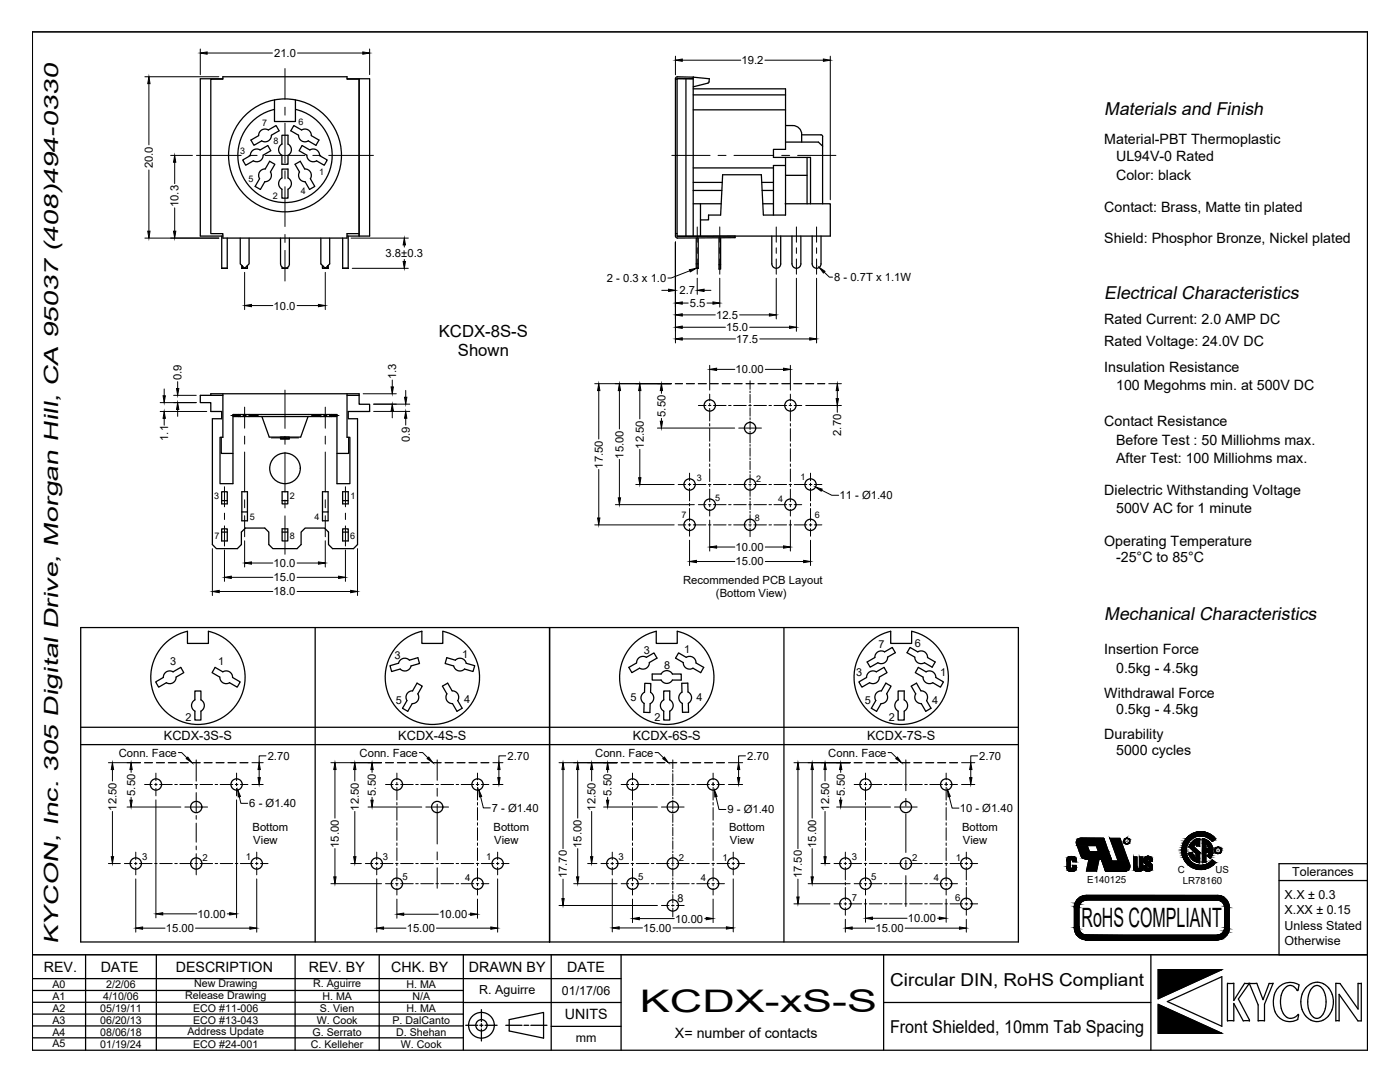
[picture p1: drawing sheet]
<svg xmlns="http://www.w3.org/2000/svg" width="279mm" height="216mm" viewBox="0 0 279 216" stroke-linecap="round" stroke-linejoin="round" font-family="sans-serif">
<defs><g id="words">
<text font-size="6.2" x="127.7" y="202">KCDX-xS-S</text>
<text font-size="5.3" x="215.8" y="185">RoHS COMPLIANT</text>
<text font-size="4" x="11.6" y="188.4" transform="rotate(-90 11.6 188.4)">KYCON, Inc. 305 Digital Drive, Morgan Hill, CA 95037 (408)494-0330</text>
<g font-size="3.6">
<text x="220.4" y="23">Materials and Finish</text>
<text x="220.4" y="59.6">Electrical Characteristics</text>
<text x="220.4" y="123.7">Mechanical Characteristics</text>
</g>
<g font-size="3.5">
<text x="177.7" y="196.8">Circular DIN, RoHS Compliant</text>
<text x="177.6" y="206.2">Front Shielded, 10mm Tab Spacing</text>
</g>
<g font-size="3.3">
<text x="87.6" y="67.3">KCDX-8S-S</text>
<text x="91.4" y="71">Shown</text>
</g>
<g font-size="2.8">
<text x="220.4" y="28.7">Material-PBT Thermoplastic</text>
<text x="222.7" y="32.2">UL94V-0 Rated</text>
<text x="222.7" y="35.9">Color: black</text>
<text x="220.4" y="42.2">Contact: Brass, Matte tin plated</text>
<text x="220.4" y="48.5">Shield: Phosphor Bronze, Nickel plated</text>
<text x="220.4" y="64.6">Rated Current: 2.0 AMP DC</text>
<text x="220.4" y="69">Rated Voltage: 24.0V DC</text>
<text x="220.4" y="74.2">Insulation Resistance</text>
<text x="222.7" y="77.8">100 Megohms min. at 500V DC</text>
<text x="220.4" y="85.1">Contact Resistance</text>
<text x="222.7" y="88.9">Before Test : 50 Milliohms max.</text>
<text x="222.7" y="92.4">After Test: 100 Milliohms max.</text>
<text x="220.4" y="98.8">Dielectric Withstanding Voltage</text>
<text x="222.7" y="102.4">500V AC for 1 minute</text>
<text x="220.4" y="109">Operating Temperature</text>
<text x="222.7" y="112.2">-25°C to 85°C</text>
<text x="220.4" y="130.5">Insertion Force</text>
<text x="222.7" y="134.3">0.5kg - 4.5kg</text>
<text x="220.4" y="139.2">Withdrawal Force</text>
<text x="222.7" y="142.5">0.5kg - 4.5kg</text>
<text x="220.4" y="147.4">Durability</text>
<text x="222.7" y="150.7">5000 cycles</text>
<text x="8.8" y="193.9">REV.</text>
<text x="20.1" y="194">DATE</text>
<text x="35.1" y="194">DESCRIPTION</text>
<text x="61.6" y="194">REV. BY</text>
<text x="78.1" y="194">CHK. BY</text>
<text x="93.6" y="194">DRAWN BY</text>
<text x="113.2" y="194">DATE</text>
<text x="112.7" y="203.4">UNITS</text>
<text x="134.7" y="207.2">X= number of contacts</text>
</g>
<g font-size="2.5">
<text x="32.7" y="147.7">KCDX-3S-S</text>
<text x="79.5" y="147.7">KCDX-4S-S</text>
<text x="126.3" y="147.7">KCDX-6S-S</text>
<text x="173.1" y="147.7">KCDX-7S-S</text>
<text x="256.4" y="179.3">X.X ± 0.3</text>
<text x="257.9" y="174.8">Tolerances</text>
<text x="256.4" y="182.4">X.XX ± 0.15</text>
<text x="256.4" y="185.5">Unless Stated</text>
<text x="256.4" y="188.5">Otherwise</text>
<text x="95.7" y="198.3">R. Aguirre</text>
<text x="112.1" y="198.5">01/17/06</text>
<text x="114.9" y="207.8">mm</text>
</g>
<g font-size="2.2">
<text x="54.7" y="11.4">21.0</text>
<text x="148" y="12.8">19.2</text>
<text x="30.5" y="33.6" transform="rotate(-90 30.5 33.6)">20.0</text>
<text x="35.6" y="41.3" transform="rotate(-90 35.6 41.3)">10.3</text>
<text x="77" y="51.3">3.8±0.3</text>
<text x="121.1" y="56.3">2 - 0.3 x 1.0</text>
<text x="135.6" y="58.7">2.7</text>
<text x="166.5" y="56.1">8 - 0.7T x 1.1W</text>
<text x="54.6" y="61.8">10.0</text>
<text x="137.7" y="61.3">5.5</text>
<text x="142.9" y="63.6">12.5</text>
<text x="144.9" y="66.1">15.0</text>
<text x="146.9" y="68.4">17.5</text>
<text x="36.2" y="75.9" transform="rotate(-90 36.2 75.9)">0.9</text>
<text x="79.1" y="75.7" transform="rotate(-90 79.1 75.7)">1.3</text>
<text x="146.8" y="74.5">10.00</text>
<text x="132.8" y="83.2" transform="rotate(-90 132.8 83.2)">5.50</text>
<text x="33.6" y="88" transform="rotate(-90 33.6 88)">1.1</text>
<text x="81.8" y="88.3" transform="rotate(-90 81.8 88.3)">0.9</text>
<text x="128.5" y="89.5" transform="rotate(-90 128.5 89.5)">12.50</text>
<text x="167.9" y="87" transform="rotate(-90 167.9 87)">2.70</text>
<text x="120.3" y="93.5" transform="rotate(-90 120.3 93.5)">17.50</text>
<text x="124.4" y="91.5" transform="rotate(-90 124.4 91.5)">15.00</text>
<text x="167.5" y="99.6">11 - Ø1.40</text>
<text x="54.6" y="113.1">10.0</text>
<text x="146.8" y="109.9">10.00</text>
<text x="146.8" y="112.8">15.00</text>
<text x="54.6" y="116">15.0</text>
<text x="54.6" y="118.8">18.0</text>
<text x="136.3" y="116.5">Recommended PCB Layout</text>
<text x="142.9" y="119.1">(Bottom View)</text>
<text x="78.7" y="131.5" transform="rotate(1 78.7 131.5)">3</text>
<text x="92.2" y="131.3">1</text>
<text x="128.5" y="130.4">3</text>
<text x="136.5" y="130.4">1</text>
<text x="175.3" y="129.3">7</text>
<text x="182.6" y="129.2">6</text>
<text x="33.9" y="132.8">3</text>
<text x="43.5" y="132.6">1</text>
<text x="132.5" y="133.5">8</text>
<text x="170.9" y="134.9">3</text>
<text x="187.6" y="134.8">1</text>
<text x="37.1" y="143.8">2</text>
<text x="79" y="140.4">5</text>
<text x="92.6" y="140.3">4</text>
<text x="125.8" y="139.8">5</text>
<text x="130.6" y="143.8">2</text>
<text x="139" y="139.8">4</text>
<text x="172.6" y="140.4">5</text>
<text x="177.4" y="143.8">2</text>
<text x="186" y="140.4">4</text>
<text x="23.7" y="151">Conn. Face</text>
<text x="53.4" y="151.6">2.70</text>
<text x="71.8" y="151">Conn. Face</text>
<text x="101.3" y="151.6">2.70</text>
<text x="118.8" y="151">Conn. Face</text>
<text x="149.1" y="151.6">2.70</text>
<text x="165.3" y="151">Conn. Face</text>
<text x="195.4" y="151.6">2.70</text>
<text x="23.2" y="161.8" transform="rotate(-90 23.2 161.8)">12.50</text>
<text x="27" y="158.8" transform="rotate(-90 27 158.8)">5.50</text>
<text x="49.8" y="161.1">6 - Ø1.40</text>
<text x="71.6" y="161.8" transform="rotate(-90 71.6 161.8)">12.50</text>
<text x="75" y="158.8" transform="rotate(-90 75 158.8)">5.50</text>
<text x="98.1" y="162">7 - Ø1.40</text>
<text x="118.9" y="161.8" transform="rotate(-90 118.9 161.8)">12.50</text>
<text x="122.1" y="158.8" transform="rotate(-90 122.1 158.8)">5.50</text>
<text x="165.4" y="161.8" transform="rotate(-90 165.4 161.8)">12.50</text>
<text x="168.6" y="158.8" transform="rotate(-90 168.6 158.8)">5.50</text>
<text x="50.4" y="165.8">Bottom</text>
<text x="98.5" y="165.8">Bottom</text>
<text x="145.2" y="162.3">9 - Ø1.40</text>
<text x="145.5" y="165.8">Bottom</text>
<text x="191.5" y="162">10 - Ø1.40</text>
<text x="192" y="165.8">Bottom</text>
<text x="50.6" y="168.5">View</text>
<text x="67.6" y="169.2" transform="rotate(-90 67.6 169.2)">15.00</text>
<text x="98.6" y="168.5">View</text>
<text x="116.1" y="169.2" transform="rotate(-90 116.1 169.2)">15.00</text>
<text x="145.7" y="168.5">View</text>
<text x="162.9" y="169.2" transform="rotate(-90 162.9 169.2)">15.00</text>
<text x="192.2" y="168.5">View</text>
<text x="113.2" y="175.3" transform="rotate(-90 113.2 175.3)">17.70</text>
<text x="135.2" y="179.9">8</text>
<text x="160" y="175.3" transform="rotate(-90 160 175.3)">17.50</text>
<text x="33.1" y="186">15.00</text>
<text x="39.4" y="183.1">10.00</text>
<text x="81.2" y="186">15.00</text>
<text x="87.6" y="183.2">10.00</text>
<text x="128.4" y="185.9">15.00</text>
<text x="134.7" y="184.1">10.00</text>
<text x="174.7" y="186">15.00</text>
<text x="181.2" y="184">10.00</text>
</g>
<g font-size="2.1">
<text x="10.5" y="197.2">A0</text>
<text x="21.2" y="197.2">2/2/06</text>
<text x="38.7" y="197">New Drawing</text>
<text x="62.5" y="197">R. Aguirre</text>
<text x="81.1" y="197.2">H. MA</text>
<text x="10.5" y="199.6">A1</text>
<text x="10.5" y="201.9">A2</text>
<text x="20" y="201.9">05/19/11</text>
<text x="20.6" y="199.6">4/10/06</text>
<text x="36.9" y="199.3">Release Drawing</text>
<text x="38.5" y="201.9">ECO #11-006</text>
<text x="63.9" y="201.9">S. Vien</text>
<text x="64.3" y="199.6">H. MA</text>
<text x="81.1" y="201.9">H. MA</text>
<text x="82.3" y="199.6">N/A</text>
<text x="10.5" y="204.3">A3</text>
<text x="10.5" y="206.7">A4</text>
<text x="10.5" y="209">A5</text>
<text x="20" y="204.3">06/20/13</text>
<text x="20" y="206.7">08/06/18</text>
<text x="20" y="209">01/19/24</text>
<text x="37.4" y="206.4">Address Update</text>
<text x="38.5" y="204.3">ECO #13-043</text>
<text x="38.5" y="209">ECO #24-001</text>
<text x="62" y="209">C. Kelleher</text>
<text x="62.4" y="206.7">G. Serrato</text>
<text x="63.2" y="204.3">W. Cook</text>
<text x="78.3" y="204.3">P. DalCanto</text>
<text x="79" y="206.7">D. Shehan</text>
<text x="80" y="209">W. Cook</text>
</g>
<g font-size="1.9">
<text x="28.3" y="171.6">3</text>
<text x="40.4" y="171.7">2</text>
<text x="49.1" y="171.7">1</text>
<text x="76.4" y="171.6">3</text>
<text x="97" y="171.6">1</text>
<text x="123.5" y="171.6">3</text>
<text x="135.5" y="171.7">2</text>
<text x="144.2" y="171.7">1</text>
<text x="170" y="171.6">3</text>
<text x="182" y="171.7">2</text>
<text x="190.7" y="171.7">1</text>
<text x="80.3" y="175.7">5</text>
<text x="92.8" y="175.9">4</text>
<text x="127.3" y="175.7">5</text>
<text x="139.8" y="175.9">4</text>
<text x="170" y="179.8">7</text>
<text x="173.9" y="175.7">5</text>
<text x="186.4" y="175.9">4</text>
<text x="190.6" y="179.8">6</text>
<text x="217" y="176.1">E140125</text>
<text x="235.1" y="174.2">C</text>
<text x="236" y="176.3">LR78160</text>
<text x="242.5" y="174.2">US</text>
</g>
<g font-size="1.8">
<text x="52.3" y="25.2">7</text>
<text x="54.6" y="28.8">8</text>
<text x="59.6" y="25">6</text>
<text x="47.9" y="30.7">3</text>
<text x="63.7" y="34.9">1</text>
<text x="49.6" y="36.3">5</text>
<text x="54.4" y="39.7">2</text>
<text x="60" y="38.7">4</text>
<text x="159.7" y="95.8">1</text>
<text x="42.7" y="99.5">3</text>
<text x="57.8" y="99.5">2</text>
<text x="69.9" y="99.5">1</text>
<text x="139" y="96">3</text>
<text x="142.8" y="100.1">5</text>
<text x="150.9" y="96.1">2</text>
<text x="155.3" y="100.2">4</text>
<text x="42.8" y="107.6">7</text>
<text x="49.9" y="103.7">5</text>
<text x="57.8" y="107.6">8</text>
<text x="62.7" y="103.7">4</text>
<text x="69.9" y="107.6">6</text>
<text x="136" y="103.4">7</text>
<text x="150.6" y="104">8</text>
<text x="162.6" y="103.4">6</text>
</g>
<g font-size=".9">
<text x="224.6" y="168.2">R</text>
<text x="242.8" y="170">R</text>
</g>
</g></defs>
<!-- layer: PART -->
<g fill="none" stroke="#000" stroke-width=".25">
<path d="M44.5 15.7h-4.5v31.4h4.5M54.8 19.9v4.3h4.2v-4.3M69.3 15.7h4.5v31.4h-4.5M134.8 15.8h.3M135.1 15.7v31.4M135.2 15.6l3.1 .1h-3.2M135.2 15.6l-.1 .1M136.9 15.7v31.4M138.3 17.7h18.5v12.1h-2.4v1.6h7.4v9.3M138.3 15.4l-3.1-.1-.3 .1-.1 .3v31.5l.4 .3 11.5-.1v-.3l-11.5 .1M138.3 15.4v31.7M138.3 18.9h18.5"/>
<path d="M138.3 15.4h.1M138.4 15.4l3.2 .3-.1 .6-.2 .3-3 .7M52.5 31l1.5-.9-.6-1.1-1.5 .9a1.26 1.26 0 0 0-1.9 1.1l-1.6 .9 .6 1.1 1.6-.9a1.28 1.28 0 0 0 1.9-1.1M53.8 32.2l1.1 .6-.9 1.5a1.28 1.28 0 0 1-1.1 2l-.9 1.5-1.1-.6 .9-1.5a1.27 1.27 0 0 1 1.1-2zM54.2 27l1.5-.9-.6-1-1.5 .8a1.27 1.27 0 0 0-2 1.2l-1.5 .9 .6 1 1.5-.9a1.28 1.28 0 0 0 2-1.1M54.8 21.8a9.4 9.4 0 0 0-5.7 14.5 9.4 9.4 0 0 0 15.6 0 9.4 9.4 0 0 0-5.7-14.5M56.3 33.7h1.2v1.8a1.28 1.28 0 0 1 0 2.3v1.7h-1.2v-1.7a1.28 1.28 0 0 1 0-2.3zM56.3 28.8v-1.8h1.2v1.8M56.3 28.7a1.29 1.29 0 0 0 0 2.3v1.8h1.2v-1.8a1.28 1.28 0 0 0 0-2.3M58.6 25.1l1.6 .8a1.27 1.27 0 0 1 1.9 1.2l1.6 .9-.6 1-1.6-.9a1.28 1.28 0 0 1-1.9-1.1l-1.6-.9zM60.3 29l1.5 .9a1.27 1.27 0 0 1 2 1.1l1.5 .9-.6 1.1-1.5-.9a1.28 1.28 0 0 1-2-1.1l-1.5-.9zM61.9 35.7l.9 1.5-1 .6-.9-1.5"/>
<path d="M61.9 35.7a1.27 1.27 0 0 0-1.1-2l-.9-1.5-1 .6 .9 1.5a1.28 1.28 0 0 0 1.1 2M138.3 38h5.8M138.3 36.4h5.8M138.3 33.5h16.1M138.3 21.9h18.5M152 36.4h2.4M152.1 38h2.3M156.7 33h-2.3v9.9M156.8 31.4v11.5h-4.5l-.4-8h-7.7l-.4 8h-2.4v1h-1.6M156.8 25.1a2.67 2.67 0 0 1 3 .8l.2 .9v1.6M156.8 28.4h6.5l.9 .8M156.8 35h4.3"/>
<path d="M160 26.9h3.9l.3 .3M161.1 31.4v9.3M164.2 27.2v13.5M44.2 47.1v6.4M45.3 53.5h-1.1h1.1M45.3 47.5v6M47.9 47.5v5.2l.9 .8 .9-.8v-5.2M48.3 53v.5h1.1h-1.1zM49.4 53v.5M56 47.5v5.1a.88 .88 0 0 0 .9 .9 .88 .88 0 0 0 .9-.9v-5.1M56.3 53.3v.2M56.3 53.5h1.1"/>
<path d="M57.4 53.4v.1h-1.1M64 47.5v5.2l.9 .8 .9-.8v-5.2M64.4 53.5h1.1v-.5v.5zM64.4 53v.5M68.4 53.5h1.1h-1.1M68.4 47.5v6M69.5 47.1v6.4M71.7 46.6h-2.4v.9h-24.8v-.9h-2.4v-30.8h2.4v-.5h24.8v.5h2.4v31.3M134.8 46.6h.3M135.1 47.1l.1 .1M138.3 40.7h5.6M138.9 47.5v6"/>
<path d="M138.9 52.7h.5M139.4 53.5h-.5h.5M139.4 47.5v6M139.8 40.7v6.4M143.5 47.5v6.2h.3v-6.2M143.5 52.8h.3M152.2 40.7h2.2M154 47.1v5.5a.88 .88 0 0 0 .9 .9 .88 .88 0 0 0 .9-.9v-5.5M156.7 40.7h9v6.4h-30.6M158.1 47.1v5.5a.88 .88 0 0 0 .8 .9 .88 .88 0 0 0 .9-.9v-5.5M162.1 47.1v5.5a.88 .88 0 0 0 .9 .9 .88 .88 0 0 0 .9-.9v-5.5M42.1 78.9v-.3h29.6v.3"/>
<path d="M44.5 78.9h-4.5v1.4h2.1v1.8h2.1v1.5h-1.8v25.1l.8 .8h4.2l.8-.8v-2.5l.8-.8h3.8l.8 .8v2.5l.9 .8h4.8l.8-.8v-2.5l.8-.8h3.9l.8 .8v2.5l.8 .8h4.1l.9-.8v-25.1h-1.9v-1.5h4.3v-1.4h-2.1v-1.8M44.5 78.6v8.7h-.6v9.2h2.6v-13.8h20.7v13.8h2.6v-9.2h-.5v-8.7M69.3 78.9h2.4M44.2 87.3v3.2h2.3M44.2 98.1h1.2v2.4h-1.2zM44.2 99.9h1.2M46.5 83.1h20.7M47.6 82.7v.4M47.9 82.7v.4M48.3 98.1h1.1v5.8h-1.1zM49.7 82.7v.4M52.3 83.1l1.4 4.1h6.3l1.5-4.1"/>
<path d="M56 87.5v-.3h1.8v.3M56.3 98.1h1.1v2.4h-1.1zM56.3 99.9h1.1M57.8 87.5h-1.8h1.8M64 82.7v.4M64.4 98.1h1.1v5.8h-1.1zM65.8 82.7v.4M66.1 82.7v.4M68.4 98.1h1.1v2.4h-1.1zM68.4 99.9h1.1M69.6 87.3v3.2h-2.4M44.2 105.5h1.2v2.4h-1.2z"/>
<path d="M44.2 106.2h1.2M48.3 102.2h1.1M56.3 105.5h1.1v2.4h-1.1zM56.3 106.2h1.1M64.4 102.2h1.1M68.4 105.5h1.1v2.4h-1.1zM68.4 106.2h1.1M31.1 136.1l1.5-.9a1.28 1.28 0 0 1 1.9-1.1l1.6-.9 .6 1-1.6 .9a1.27 1.27 0 0 1-1.9 1.1l-1.5 .9zM32.5 128.8a9.4 9.4 0 0 1 4.9-2.8v2.4h4.2v-2.4a9.4 9.4 0 0 1 6.6 12.8 9.4 9.4 0 0 1-13.7 4.3 9.4 9.4 0 0 1-2-14.3zM38.9 137.9h1.2v1.8a1.28 1.28 0 0 1 0 2.2v1.8h-1.2v-1.8a1.28 1.28 0 0 1 0-2.2zM42.9 133.2l1.6 .9a1.27 1.27 0 0 1 1.9 1.1l1.5 .9-.6 1-1.5-.9a1.29 1.29 0 0 1-1.9-1.1l-1.6-.9zM81.7 131.7a1.28 1.28 0 0 0-2.2 .6l-1.7 .5 .4 1.2 1.7-.5a1.26 1.26 0 0 0 2.1-.6l1.7-.5-.3-1.2-1.7 .5"/>
<path d="M83.2 136.3l1.1 .6-.9 1.6a1.28 1.28 0 0 1-1.1 1.9l-.9 1.5-1.1-.6 .9-1.5a1.27 1.27 0 0 1 1.1-1.9zM84.2 126v2.4h4.2v-2.4a9.4 9.4 0 0 1 5.7 14.4 9.4 9.4 0 0 1-15.6 0 9.4 9.4 0 0 1 5.7-14.4M88.3 136.9l1-.6 .9 1.5a1.27 1.27 0 0 1 1.1 2l.9 1.5-1 .6-.9-1.5a1.28 1.28 0 0 1-1.1-1.9zM90.9 131.7a1.26 1.26 0 0 1 2.1 .6l1.7 .5-.3 1.2-1.7-.5a1.28 1.28 0 0 1-2.2-.6l-1.7-.5 .4-1.2 1.7 .5M125.5 133.2l1.5-.9a1.26 1.26 0 0 1 2-1.1l1.5-.9 .6 1-1.5 .9a1.27 1.27 0 0 1-2 1.1l-1.5 .9zM126.1 128.8a9.4 9.4 0 0 1 4.9-2.8v2.4h4.2v-2.4a9.4 9.4 0 0 1 6.6 12.8 9.4 9.4 0 0 1-13.8 4.3 9.4 9.4 0 0 1-1.9-14.3zM131.9 134.5h-1.7v1.2h1.7a1.28 1.28 0 0 0 2.3 0M131.9 134.5a1.28 1.28 0 0 1 2.3 0M132.5 137.9h1.2v1.8a1.28 1.28 0 0 1 0 2.2v1.8h-1.2v-1.8a1.28 1.28 0 0 1 0-2.2zM134.2 134.5h1.8v1.2h-1.8M135.4 130.3l1.6 .9a1.26 1.26 0 0 1 1.9 1.1l1.5 .9-.6 1-1.5-.9a1.28 1.28 0 0 1-1.9-1.1l-1.6-.9zM136.1 136.3h1.2v1.8a1.28 1.28 0 0 1 .1 2.2v1.8h-1.2v-1.7a1.28 1.28 0 0 1-.1-2.3z"/>
<path d="M171.4 136.1l1.5-.9a1.28 1.28 0 0 1 2-1.1l1.5-.9 .6 1-1.5 .9a1.27 1.27 0 0 1-2 1.1l-1.5 .9zM172.9 128.8a9.4 9.4 0 0 1 4.9-2.8v2.4h4.1l.1-2.4a9.4 9.4 0 0 1 6.5 12.8 9.4 9.4 0 0 1-13.7 4.3 9.4 9.4 0 0 1-1.9-14.3zM174.6 131.2l-1.5 .9 .6 1 1.5-.9M174.6 131.2a1.26 1.26 0 0 1 1.9-1.1l1.6-.9 .6 1-1.6 .9a1.27 1.27 0 0 1-1.9 1.1M177 138.5a1.28 1.28 0 0 1-1.2 1.9l-.9 1.5-1-.6 .9-1.5a1.28 1.28 0 0 1 1.1-2l.9-1.5 1 .6-.9 1.6M179.2 139.7v-1.8h1.3v1.8a1.28 1.28 0 0 1 0 2.2v1.8h-1.3v-1.8M179.3 139.7a1.28 1.28 0 0 0 0 2.2M181.9 136.9l1-.6 .9 1.5a1.27 1.27 0 0 1 1.1 2l.9 1.5-1 .6-.9-1.5a1.28 1.28 0 0 1-1.1-1.9zM183.3 133.2l1.5 .9a1.27 1.27 0 0 1 2 1.1l1.5 .9-.6 1-1.5-.9a1.28 1.28 0 0 1-2-1.1l-1.5-.9zM185.1 131.2l1.5 .9-.6 1-1.5-.9M185.1 131.2a1.27 1.27 0 0 0-1.9-1.1l-1.6-.9-.6 1 1.6 .9a1.28 1.28 0 0 0 1.9 1.1M128.5 140.4v1.7l1.2 .1 .1-1.8a1.28 1.28 0 0 0 0-2.2l.1-1.8-1.2-.1-.1 1.8a1.27 1.27 0 0 0 0 2.3"/>
<circle cx="56.9" cy="31" r="11.3"/>
<circle cx="56.9" cy="93.5" r="3.1"/>
<circle cx="137.6" cy="96.7" r="1.13"/>
<circle cx="141.6" cy="80.9" r="1.13"/>
<circle cx="149.7" cy="85.4" r="1.13"/>
<circle cx="149.7" cy="96.7" r="1.13"/>
<circle cx="157.7" cy="80.9" r="1.13"/>
<circle cx="161.8" cy="96.7" r="1.13"/>
<circle cx="137.6" cy="104.7" r="1.13"/>
<circle cx="141.6" cy="100.7" r="1.13"/>
<circle cx="149.7" cy="104.7" r="1.13"/>
<circle cx="157.7" cy="100.7" r="1.13"/>
<circle cx="161.8" cy="104.7" r="1.13"/>
<circle cx="31.1" cy="156.5" r="1.13"/>
<circle cx="47.2" cy="156.5" r="1.13"/>
<circle cx="79.2" cy="156.5" r="1.13"/>
<circle cx="95.3" cy="156.5" r="1.13"/>
<circle cx="126.2" cy="156.5" r="1.13"/>
<circle cx="142.3" cy="156.5" r="1.13"/>
<circle cx="172.7" cy="156.5" r="1.13"/>
<circle cx="188.8" cy="156.5" r="1.13"/>
<circle cx="27.1" cy="172.3" r="1.13"/>
<circle cx="39.2" cy="161" r="1.13"/>
<circle cx="39.2" cy="172.3" r="1.13"/>
<circle cx="51.2" cy="172.3" r="1.13"/>
<circle cx="75.2" cy="172.3" r="1.13"/>
<circle cx="79.2" cy="176.3" r="1.13"/>
<circle cx="87.3" cy="161" r="1.13"/>
<circle cx="95.3" cy="176.3" r="1.13"/>
<circle cx="99.3" cy="172.3" r="1.13"/>
<circle cx="122.2" cy="172.3" r="1.13"/>
<circle cx="126.2" cy="176.3" r="1.13"/>
<circle cx="134.3" cy="161" r="1.13"/>
<circle cx="134.3" cy="172.3" r="1.13"/>
<circle cx="142.3" cy="176.3" r="1.13"/>
<circle cx="146.3" cy="172.3" r="1.13"/>
<circle cx="168.7" cy="172.3" r="1.13"/>
<circle cx="172.7" cy="176.3" r="1.13"/>
<circle cx="180.8" cy="161" r="1.13"/>
<circle cx="180.8" cy="172.3" r="1.13"/>
<circle cx="188.8" cy="176.3" r="1.13"/>
<circle cx="192.9" cy="172.3" r="1.13"/>
<circle cx="134.3" cy="180.7" r="1.13"/>
<circle cx="168.7" cy="180.3" r="1.13"/>
<circle cx="192.9" cy="180.3" r="1.13"/>
</g>
<!-- layer: CENTER -->
<g fill="none" stroke="#000" stroke-width=".2">
<path d="M56.9 13.7v6.1M39.2 31h8.9M49.7 31h1.6M52.9 31h7.9M56.9 21.4v1.6M56.9 24.6v7.9M56.9 34.1v1.6M56.9 37.3v7.9M62.4 31h1.6M65.6 31h8.9M134.1 31h7.6M143.3 31h1.6"/>
<path d="M146.5 31h7.9M156 31h1.6M159.2 31h7.6M56.9 46.8v1.6M56.9 50v6.1M139.1 45.3v3M139.1 49.4v1.2M139.1 51.7v3M143.6 45.3v3M143.6 49.4v1.2M143.6 51.7v3M154.9 45.3v3"/>
<path d="M154.9 49.4v1.2M154.9 51.7v3M158.9 45.3v3M158.9 49.4v1.2M158.9 51.7v3M163 45.3v3M163 49.4v1.2M163 51.7v3M56.9 77.8v7.7M141.6 78.6v1.4M149.7 76v1.7M149.7 78v.4"/>
<path d="M149.7 78.7v1.7M157.7 78.6v1.4M44.8 97.1v4M46.1 82.9h1.8M48.5 82.9h.6M48.8 81.2v4.2M48.8 87v1.6M48.8 90.2v7.9M48.8 99.7v1.6M49.8 82.9h1.8M54.1 87.4h1.8M56.6 87.4h.6"/>
<path d="M56.9 87.1v1.6M56.9 90.2v8M56.9 99.8v1.6M57.8 87.4h1.8M62.2 82.9h1.8M64.6 82.9h.6M64.9 81.2v4.2M64.9 87v1.6M64.9 90.2v7.9M64.9 99.7v1.6M65.9 82.9h1.8M68.9 97.1v4"/>
<path d="M135.4 96.7h1.5M137.4 96.7h.5M137.6 94.4v1.5M137.6 96.4v.5M137.6 97.4v2.5M138.4 96.7h2.5M139.4 80.9h1.5M141.4 96.7h.5M141.4 80.9h.5M141.6 80.5v.5M141.6 81.5v2.5M141.6 84.5v.5"/>
<path d="M141.6 85.5v2.5M141.6 88.5v.5M141.6 89.5v2.6M141.6 92.6v.5M141.6 93.6v2.5M141.6 96.6v.5M141.6 97.6v2.5M142.4 96.7h2.5M142.4 80.9h2.5M145.4 96.7h.5M145.4 80.9h.5M146.4 96.7h2.5"/>
<path d="M146.4 80.9h2.5M147.4 85.4h4.6M149.4 96.7h.5M149.4 80.9h.5M149.7 80.7v.3M149.7 81.4v1.6M149.7 83.4v.3M149.7 84v1.7M149.7 86v.4M149.7 86.7v1.7M149.7 88.7v.3M149.7 89.4v1.6"/>
<path d="M149.7 91.4v.3M149.7 92v1.7M149.7 94v.4M149.7 94.7v1.7M149.7 96.7v.3M149.7 97.4v1.6M149.7 99.4v.3M150.4 96.7h2.6M150.4 80.9h2.6M153.5 96.7h.5M153.5 80.9h.5M154.5 96.7h2.5"/>
<path d="M154.5 80.9h2.5M157.5 96.7h.5M157.5 80.9h.5M157.7 80.5v.5M157.7 81.5v2.5M157.7 84.5v.5M157.7 85.5v2.5M157.7 88.5v.5M157.7 89.5v2.6M157.7 92.6v.5M157.7 93.6v2.5M157.7 96.6v.5"/>
<path d="M157.7 97.6v2.5M158.5 96.7h2.5M158.5 80.9h1.5M161.5 96.7h.5M161.8 94.4v1.5M161.8 96.4v.5M161.8 97.4v2.5M162.5 96.7h1.5M44.8 102.4v1.3M44.8 104.9v4M48.8 102.9v4.2M56.9 102.9v7.7"/>
<path d="M64.9 102.9v4.2M68.9 102.4v1.3M68.9 104.9v4M135.4 104.7h1.5M137.4 104.7h.5M137.6 100.5v.5M137.6 101.5v2.5M137.6 104.5v.5M137.6 105.5v1.5M138.4 104.7h2.5M139.4 100.7h1.5M141.4 100.7h.5"/>
<path d="M141.4 104.7h.5M141.6 100.6v.5M141.6 101.6v1.4M142.4 100.7h2.5M142.4 104.7h2.5M145.4 100.7h.5M145.4 104.7h.5M146.4 100.7h2.5M146.4 104.7h2.5M149.4 100.7h.5M149.4 104.7h.5M149.7 100v1.7"/>
<path d="M149.7 102v.4M149.7 102.7v1.7M149.7 104.7v.3M149.7 105.4v1.7M150.4 100.7h2.6M150.4 104.7h2.6M153.5 100.7h.5M153.5 104.7h.5M154.5 100.7h2.5M154.5 104.7h2.5M157.5 100.7h.5M157.5 104.7h.5"/>
<path d="M157.7 100.6v.5M157.7 101.6v1.4M158.5 100.7h1.5M158.5 104.7h2.5M161.5 104.7h.5M161.8 100.5v.5M161.8 101.5v2.5M161.8 104.5v.5M161.8 105.5v1.5M162.5 104.7h1.5M28.9 156.5h1.5M30.9 156.5h.5"/>
<path d="M31.1 154.3v1.5M31.1 156.3v.5M31.1 157.3v1.5M31.9 156.5h2.5M34.9 156.5h.5M35.9 156.5h2.5M38.9 156.5h.5M39.2 151.6v4.3M39.2 156.6v.8M39.2 158.1v3.9M39.9 156.5h2.5M42.9 156.5h.5"/>
<path d="M43.9 156.5h2.6M47 156.5h.5M47.2 154.3v1.5M47.2 156.3v.5M47.2 157.3v1.5M48 156.5h1.5M76.9 156.5h1.5M78.9 156.5h.5M79.2 154.3v1.3M79.2 156.1v.5M79.2 157.1v2.5M80 156.5h2.5"/>
<path d="M83 156.5h.5M84 156.5h2.5M87 156.5h.5M87.2 151.6v4.1M87.2 157.3v1.6M88 156.5h2.5M91 156.5h.5M92 156.5h2.6M95 156.5h.6M95.3 154.3v1.3M95.3 156.1v.5M95.3 157.1v2.5"/>
<path d="M96.1 156.5h1.5M124 156.5h1.5M126 156.5h.5M126.2 154.3v1.3M126.2 156.1v.5M126.2 157.1v2.5M127 156.5h2.5M130 156.5h.5M131 156.5h2.5M134 156.5h.5M134.3 151.6v1.8M134.3 153.7v.4"/>
<path d="M134.3 154.4v1.7M134.3 156.4v.3M134.3 157.1v1.7M134.3 159.1v.3M134.3 159.8v1.6M135 156.5h2.5M138 156.5h.5M139.1 156.5h2.5M142.1 156.5h.5M142.3 154.3v1.3M142.3 156.1v.5M142.3 157.1v2.5"/>
<path d="M143.1 156.5h1.5M170.5 156.5h1.5M172.5 156.5h.5M172.7 154.3v1.3M172.7 156.1v.5M172.7 157.1v2.5M173.5 156.5h2.5M176.5 156.5h.5M177.5 156.5h2.5M180.5 156.5h.5M180.8 151.6v6.2M180.8 159.3v1.6"/>
<path d="M181.5 156.5h2.6M184.6 156.5h.5M185.6 156.5h2.5M188.6 156.5h.5M188.8 154.3v1.3M188.8 156.1v.5M188.8 157.1v2.5M189.6 156.5h1.5M24.8 172.3h1.5M26.8 172.3h.5M27.1 170v1.6M27.1 172.1v.5"/>
<path d="M27.1 173.1v1.5M27.8 172.3h2.6M30.9 172.3h.5M31.9 172.3h2.5M34.9 172.3h.5M35.9 172.3h2.5M36.9 161h4.5M38.9 172.3h.5M39.2 162.7v.8M39.2 164.2v3.9M39.2 168.8v.8M39.2 170.3v4.3"/>
<path d="M39.9 172.3h2.5M42.9 172.3h.5M43.9 172.3h2.6M47 172.3h.5M48 172.3h2.5M51 172.3h.5M51.2 170v1.6M51.2 172.1v.5M51.2 173.1v1.5M52 172.3h1.5M72.9 172.3h1.5M74.9 172.3h.5"/>
<path d="M75.2 170v1.6M75.2 172.1v.5M75.2 173.1v1.5M75.9 172.3h2.5M76.9 176.3h1.5M78.9 172.3h.5M78.9 176.3h.5M79.2 160.1v.5M79.2 161.2v2.5M79.2 164.2v.5M79.2 165.2v2.5M79.2 168.2v.5"/>
<path d="M79.2 169.2v2.5M79.2 172.2v.5M79.2 173.2v2.5M79.2 176.2v.6M79.2 177.2v1.4M80 172.3h2.5M80 176.3h2.5M83 172.3h.5M83 176.3h.5M84 172.3h2.5M84 176.3h2.5M85 161h4.5"/>
<path d="M87 172.3h.5M87 176.3h.5M87.2 160.5v7.9M87.2 170v1.6M87.2 173.2v4M88 172.3h2.5M88 176.3h2.5M91 172.3h.5M91 176.3h.5M92 172.3h2.6M92 176.3h2.6M95 172.3h.6"/>
<path d="M95 176.3h.6M95.3 160.1v.5M95.3 161.2v2.5M95.3 164.2v.5M95.3 165.2v2.5M95.3 168.2v.5M95.3 169.2v2.5M95.3 172.2v.5M95.3 173.2v2.5M95.3 176.2v.6M95.3 177.2v1.4M96.1 172.3h2.5"/>
<path d="M96.1 176.3h1.5M99.1 172.3h.5M99.3 170v1.6M99.3 172.1v.5M99.3 173.1v1.5M100.1 172.3h1.5M119.9 172.3h1.5M121.9 172.3h.5M122.2 170v1.6M122.2 172.1v.5M122.2 173.1v1.5M122.9 172.3h2.6"/>
<path d="M124 176.3h1.5M126 172.3h.5M126 176.3h.5M126.2 160.1v.5M126.2 161.2v2.5M126.2 164.2v.5M126.2 165.2v2.5M126.2 168.2v.5M126.2 169.2v2.5M126.2 172.2v.5M126.2 173.2v2.5M126.2 176.2v.6"/>
<path d="M126.2 177.2v1.4M127 172.3h2.5M127 176.3h2.5M130 172.3h.5M130 176.3h.5M131 172.3h2.5M131 176.3h2.5M132 161h4.5M134 172.3h.5M134 176.3h.5M134.3 161.8v.3M134.3 162.4v1.7"/>
<path d="M134.3 164.4v.4M134.3 165.1v1.7M134.3 167.1v.4M134.3 167.8v1.7M134.3 169.8v.3M134.3 170.5v1.6M134.3 172.5v.3M134.3 173.2v1.6M134.3 175.2v.3M134.3 175.8v1.7M134.3 177.8v.4M134.3 178.5v1.7"/>
<path d="M135 172.3h2.5M135 176.3h2.5M138 172.3h.5M138 176.3h.5M139.1 172.3h2.5M139.1 176.3h2.5M142.1 172.3h.5M142.1 176.3h.5M142.3 160.1v.5M142.3 161.2v2.5M142.3 164.2v.5M142.3 165.2v2.5"/>
<path d="M142.3 168.2v.5M142.3 169.2v2.5M142.3 172.2v.5M142.3 173.2v2.5M142.3 176.2v.6M142.3 177.2v1.4M143.1 172.3h2.5M143.1 176.3h1.5M146.1 172.3h.5M146.3 170v1.6M146.3 172.1v.5M146.3 173.1v1.5"/>
<path d="M147.1 172.3h1.5M166.4 172.3h1.5M168.5 172.3h.5M168.7 170v1.5M168.7 172.1v.5M168.7 173.1v2.5M168.7 176.1v.5M168.7 177.1v2.5M169.5 172.3h2.5M170.5 176.3h1.5M172.5 172.3h.5M172.5 176.3h.5"/>
<path d="M172.7 160.1v.5M172.7 161.2v2.5M172.7 164.2v.5M172.7 165.2v2.5M172.7 168.2v.5M172.7 169.2v2.5M172.7 172.2v.5M172.7 173.2v2.5M172.7 176.2v.6M172.7 177.2v1.4M173.5 172.3h2.5M173.5 176.3h2.5"/>
<path d="M176.5 172.3h.5M176.5 176.3h.5M177.5 172.3h2.5M177.5 176.3h2.5M178.5 161h4.5M180.5 172.3h.5M180.5 176.3h.5M180.8 162.4v7.7M180.8 171.6v1.6M180.8 174.7v6.2M181.5 172.3h2.6M181.5 176.3h2.6"/>
<path d="M184.6 172.3h.5M184.6 176.3h.5M185.6 172.3h2.5M185.6 176.3h2.5M188.6 172.3h.5M188.6 176.3h.5M188.8 160.1v.5M188.8 161.2v2.5M188.8 164.2v.5M188.8 165.2v2.5M188.8 168.2v.5M188.8 169.2v2.5"/>
<path d="M188.8 172.2v.5M188.8 173.2v2.5M188.8 176.2v.6M188.8 177.2v1.4M189.6 172.3h2.5M189.6 176.3h1.5M192.6 172.3h.5M192.8 170v1.5M192.8 172.1v.5M192.8 173.1v2.5M192.8 176.1v.5M192.8 177.1v2.5"/>
<path d="M193.6 172.3h1.5M132 180.7h1.5M134 180.7h.5M134.3 180.5v.4M134.3 181.2v1.7M135 180.7h1.5M166.4 180.4h1.5M168.5 180.4h.5M168.7 180.1v.5M168.7 181.1v1.5M169.5 180.4h2.5M172.5 180.4h.5"/>
<path d="M173.5 180.4h2.5M176.5 180.4h.5M177.5 180.4h2.5M180.5 180.4h.5M181.5 180.4h2.6M184.6 180.4h.5M185.6 180.4h2.5M188.6 180.4h.5M189.6 180.4h2.5M192.6 180.4h.5M192.8 180.1v.5M192.8 181.1v1.5"/>
<path d="M193.6 180.4h1.5"/>
</g>
<!-- layer: HIDDEN -->
<g fill="none" stroke="#000" stroke-width=".25">
<path d="M134.8 76.6h1.4M137 76.6h1.6M139.4 76.6h1.6M141.8 76.6h1.5M144.1 76.6h1.6M146.5 76.6h1.6M148.9 76.6h1.6M151.3 76.6h1.6M153.7 76.6h1.5M156 76.6h1.6M158.4 76.6h1.6M160.8 76.6h1.6"/>
<path d="M163.2 76.6h1.4M28.9 152.2h1.5M31.2 152.2h1.6M33.6 152.2h1.6M36 152.2h1.6M38.4 152.2h1.6M40.7 152.2h1.6M43.1 152.2h1.6M45.5 152.2h1.6M47.9 152.2h1.6M76.9 152.2h1.6M79.3 152.2h1.6"/>
<path d="M81.7 152.2h1.6M84.1 152.2h1.6M86.5 152.2h1.5M88.8 152.2h1.6M91.2 152.2h1.6M93.6 152.2h1.6M96 152.2h1.6M124 152.2h1.5M126.3 152.2h1.6M128.7 152.2h1.6M131.1 152.2h1.6M133.5 152.2h1.6"/>
<path d="M135.9 152.2h1.5M138.2 152.2h1.6M140.6 152.2h1.6M143 152.2h1.6M170.5 152.2h1.6M172.8 152.2h1.6M175.2 152.2h1.6M177.6 152.2h1.6M180 152.2h1.6M182.4 152.2h1.6M184.8 152.2h1.5M187.1 152.2h1.6"/>
<path d="M189.5 152.2h1.6"/>
</g>
<!-- layer: DIMENSION -->
<g fill="none" stroke="#000" stroke-width=".2">
<path d="M28.9 15.3h14.8M29.7 16.7v12.2M40 9.8v5.1M41.3 10.6h13.1M59.4 10.6h13M73.8 9.8v5.1M134.8 11.2v3.7M136.2 12h11.6M152.7 12h11.6M165.7 11.2v28.7M29.7 33.9v12.2M34.1 31h4.3"/>
<path d="M34.9 32.4v4.2M28.9 47.5h14.8M34.9 41.5v4.6M48.8 54.3v7.5M64.9 54.3v7.5M70.1 47.5h11.4M70.3 53.5h11.2M80.7 48.9v.4M80.7 51.8v.4M132.1 57.9h1.3M134.8 48.3v20.1M137.7 54l-3.8 1.5h-.6"/>
<path d="M139.1 55.5v3.2M140.5 57.9h1.4M143.6 55.5v5.8M154.9 55.5v8.1M158.9 55.5v10.6M163 55.5v12.9M164.5 54.3l1 1h.7M32.8 77.6v1.4M34.6 78.9h4.6M35.5 76.2v1.3M50.2 61h4.3M59.3 61h4.3"/>
<path d="M72.5 78.6h6.6M78.3 75.8v1.4M81 77.9v1.4M118.7 76.6h15.3M119.5 77.9v9.7M123.6 77.9v7.7M127.7 77.9v5.7M132 77.9v.6M136.2 62.8h6.6M136.2 65.3h8.6M136.2 67.6h10.6M136.2 60.5h1.2"/>
<path d="M141.1 60.5h1.2M141.6 72.9v4.9M143 73.7h3.7M147.6 62.8h6M149.6 65.3h8M151.6 67.6h10M152.7 73.7h3.7M157.7 72.9v4.9M165.4 76.6h2.5M167.1 77.9v1.6M32 80.3h7.2M32 82.1h9.3"/>
<path d="M32.8 83.5v1.3M35.5 81.7v1.4M74.6 80.6h7.2M74.6 82.1h7.2M78.3 82v1.4M81 83.5v1.3M119.5 93.7v9.7M123.6 91.7v7.6M126.9 96.7h7.6M127.7 89.7v5.6M131.2 85.4h15.4M132 83.5v.6"/>
<path d="M160.8 80.9h7.1M161.5 96.7h.5M161.8 96.4v.5M164 97.8l2 1h1.4M167.1 80.9v1.4M42.4 109.5v9.3M43.8 118h10.7M44.8 109.7v6.3M46.2 115.2h8.3M48.8 107.9v5.2M50.2 112.3h4.3M59.3 112.3h4.3"/>
<path d="M59.3 115.2h8.3M59.3 118h10.7M64.9 107.9v5.2M68.9 109.7v6.3M71.4 109.5v9.3M118.7 104.7h15.8M122.8 100.7h15.8M137.6 107.8v5.1M139 112h7.7M141.6 103.8v6.2M143 109.2h3.7M152.7 109.2h3.7"/>
<path d="M152.7 112h7.7M157.7 103.8v6.2M161.8 107.8v5.1M21.6 152.2h6.4M22.4 153.6v2.2M26.2 153.6v.5M26.2 159.1v.6M31.1 159.6v23.6M35.6 150.2h.7l1 1M47 156.5h.4M47.2 156.3v.5M47.2 159.6v23.6"/>
<path d="M47.8 159l.3 1.3h1.3M50.3 152.2h2.2M50.3 156.5h2.2M51.7 153.6v1.6M53.1 150.8h-1.4v1.4M66 152.2h10.1M66.8 153.6v9.6M70.8 153.6v2.2M74.3 153.6v.5M74.3 159.1v.6M83.7 150.2h.6l1.1 1M95.1 156.5h.4"/>
<path d="M95.3 156.3v.5M95.9 159l.6 2.2h1.4M98.4 152.2h2M98.4 156.5h2M99.6 153.6v1.6M100.9 150.8h-1.3v1.4M111.6 152.2h11.6M112.4 153.6v15.7M115.3 153.6v9.6M118.1 153.6v2.2M121.3 153.6v.5M121.3 159.1v.6"/>
<path d="M130.7 150.2h.7l1 1M142.1 156.5h.5M142.3 156.3v.5M142.9 159l.6 2.5h1.4M145.4 152.2h2.8M145.4 156.5h2.8M147.4 153.6v1.6M148.8 150.8h-1.4v1.4M158.4 152.2h11.3M159.2 153.6v15.7M162.1 153.6v9.6M164.7 153.6v2.2"/>
<path d="M167.8 153.6v.5M167.8 159.1v.6M177.2 150.2h.7l1 1M188.6 156.5h.5M188.8 156.3v.5M189.4 159l.6 2.2h1.4M191.9 152.2h2.6M191.9 156.5h2.6M193.7 153.6v1.6M195.1 150.8h-1.4v1.4M21.6 172.3h2.4M22.4 161.9v9"/>
<path d="M25.4 161h10.7M27.1 175.4v10.6M51.2 175.4v10.6M66 176.3h10.1M66.8 169.3v5.7M70 172.3h2.1M70.8 161.9v9M73.4 161h10.8M75.2 175.4v10.6M79.2 179.4v3.8M95.3 179.4v3.8M99.3 175.4v10.6"/>
<path d="M112.4 175.4v3.9M114.5 176.3h8.7M115.3 169.3v5.7M117.3 172.3h1.8M118.1 161.9v9M120.5 161h10.7M122.2 175.4v10.6M126.2 179.4v4.7M142.3 179.4v4.7M146.3 175.4v10.6M159.2 175.4v3.6M161.3 176.3h8.4"/>
<path d="M162.1 169.3v5.7M163.9 172.3h1.7M164.7 161.9v9M167 161h10.7M172.7 179.4v4.6M188.8 179.4v4.6M28.5 185.2h4.4M32.5 182.4h6.8M39 185.2h10.9M45.3 182.4h.5M76.5 185.2h4.5M80.6 182.4h6.9"/>
<path d="M87.1 185.2h10.8M93.6 182.4h.3M111.6 180.7h19.6M123.6 185.2h4.6M127.6 183.3h7M134.3 185.2h10.7M140.7 183.3h.2M158.4 180.4h7.2M168.7 183.4v2.6M170.1 185.2h4.5M174.1 183.2h6.9M180.6 185.2h10.9"/>
<path d="M187.1 183.2h.4M192.8 183.4v2.6"/>
</g>
<g fill="#000" stroke="#000" stroke-width=".2">
<path d="M29.7 15.3l.2 1.4h-.4zM40 10.6l1.3-.2v.4zM72.4 10.4l1.4 .2-1.4 .2zM134.8 12l1.4-.2v.4zM164.3 11.8l1.4 .2-1.4 .2zM34.9 31l.2 1.4h-.5zM29.5 46.1h.4l-.2 1.4zM34.6 46.1h.5l-.2 1.4zM80.7 47.5l.2 1.4h-.4zM80.5 52.2h.4l-.2 1.3zM133.4 57.7l1.4 .2-1.4 .3zM137.6 53.8l1.3-.3-1.1 .8z"/>
<path d="M139.1 57.9l1.4-.2v.5zM163.5 53.4l1.1 .7-.3 .4zM32.5 79h.5l-.2 1.3zM35.2 77.5h.5l-.2 1.4zM48.8 61l1.4-.3v.5zM63.6 60.7l1.3 .3-1.3 .2zM78.1 77.2h.4l-.2 1.4zM80.7 79.3h.5l-.2 1.3zM119.5 76.6l.2 1.3h-.4zM123.6 76.6l.2 1.3h-.4zM127.7 76.6l.2 1.3h-.4zM132 76.6l.2 1.3h-.4z"/>
<path d="M134.8 62.8l1.4-.2v.5zM134.8 65.3l1.4-.2v.4zM134.8 67.6l1.4-.2v.5zM134.8 60.5l1.4-.3v.5zM142.3 60.2l1.3 .3-1.3 .2zM141.6 73.7l1.4-.2v.4zM153.6 62.6l1.3 .2-1.3 .3zM156.4 73.5l1.3 .2-1.3 .2zM157.6 65.1l1.3 .2-1.3 .2zM161.6 67.4l1.4 .2-1.4 .3zM167.1 76.6l.2 1.3h-.4zM166.9 79.5h.4l-.2 1.4z"/>
<path d="M32.8 82.1l.2 1.4h-.5zM35.5 80.3l.2 1.4h-.5zM78.3 80.6l.2 1.4h-.4zM81 82.1l.2 1.4h-.5zM123.4 99.3h.4l-.2 1.4zM127.5 95.3h.4l-.2 1.4zM131.8 84.1h.4l-.2 1.3zM162.8 97.2l1.3 .4-.2 .4zM42.4 118l1.4-.2v.5zM44.8 115.2l1.4-.2v.4zM48.8 112.3l1.4-.2v.5zM63.6 112.1l1.3 .2-1.3 .3z"/>
<path d="M67.6 115l1.3 .2-1.3 .2zM70 117.8l1.4 .2-1.4 .3zM119.3 103.4h.4l-.2 1.3zM137.6 112l1.4-.2v.5zM141.6 109.2l1.4-.3v.5zM156.4 108.9l1.3 .3-1.3 .2zM160.4 111.8l1.4 .2-1.4 .3zM22.4 152.2l.3 1.4h-.5zM26.2 152.2l.2 1.4h-.5zM25.9 159.7h.5l-.2 1.3zM37.5 151.1l.8 1.1-1.1-.8zM47.5 157.6l.5 1.3-.5 .1z"/>
<path d="M51.5 155.2h.5l-.3 1.3zM51.7 152.2l.3 1.4h-.5zM66.8 152.2l.3 1.4h-.5zM70.8 152.2l.2 1.4h-.4zM74.3 152.2l.2 1.4h-.5zM74 159.7h.5l-.2 1.3zM85.6 151.1l.8 1.1-1.2-.8zM95.6 157.6l.5 1.3-.4 .1zM99.3 155.2h.5l-.2 1.3zM99.6 152.2l.2 1.4h-.5zM112.4 152.2l.2 1.4h-.5zM115.3 152.2l.2 1.4h-.4z"/>
<path d="M118.1 152.2l.2 1.4h-.4zM121.3 152.2l.2 1.4h-.5zM121 159.7h.5l-.2 1.3zM132.6 151.1l.8 1.1-1.1-.8zM142.6 157.6l.5 1.3-.4 .1zM147.2 155.2h.4l-.2 1.3zM147.4 152.2l.2 1.4h-.4zM159.2 152.2l.3 1.4h-.5zM162.1 152.2l.2 1.4h-.4zM164.7 152.2l.2 1.4h-.5zM167.8 152.2l.2 1.4h-.4zM167.6 159.7h.4l-.2 1.3z"/>
<path d="M178.8 151.4l.3-.3 .8 1.1zM189.1 157.6l.6 1.3-.5 .1zM193.5 155.2h.5l-.3 1.3zM193.7 152.2l.3 1.4h-.5zM22.2 170.9h.5l-.3 1.4zM66.6 175h.5l-.3 1.3zM70.6 170.9h.4l-.2 1.4zM112.1 179.3h.5l-.2 1.4zM115.1 175h.4l-.2 1.3zM117.9 170.9h.4l-.2 1.4zM159 179h.5l-.3 1.4zM161.9 175h.4l-.2 1.3z"/>
<path d="M164.4 170.9h.5l-.2 1.4zM27.1 185.2l1.4-.2v.4zM31.1 182.4l1.4-.3v.5zM45.8 182.1l1.4 .3-1.4 .2zM49.9 185l1.3 .2-1.3 .2zM75.2 185.2l1.3-.2v.4zM79.2 182.4l1.4-.2v.4zM93.9 182.2l1.4 .2-1.4 .2zM97.9 185l1.4 .2-1.4 .2zM122.2 185.2l1.4-.3v.5zM126.2 183.3l1.4-.2v.4zM140.9 183.1l1.4 .2-1.4 .2z"/>
<path d="M145 184.9l1.3 .3-1.3 .2zM168.7 185.2l1.4-.2v.4zM172.7 183.2l1.4-.2v.5zM187.5 183l1.3 .2-1.3 .3zM191.5 185l1.3 .2-1.3 .2z"/>
</g>
<!-- layer: BORDER -->
<g fill="none" stroke="#000" stroke-width=".25">
<path d="M6.5 6.4v203.2h266.4v-203.2M16.1 125.2h187.1v62.8h-187.1zM62.9 125.2v62.8M156.5 125.2v62.8M16.1 148.6h187.1M16.1 145.1h187.1M214.9 179.6a2.43 2.43 0 0 1 1.9-.9h26.1a2.42 2.42 0 0 1 2.4 2.4v4a2.44 2.44 0 0 1-2.4 2.4h-26.1a2.44 2.44 0 0 1-2.4-2.4v-4l.1-.6zM216 179.9l.8-.3h26.1a1.5 1.5 0 0 1 1.5 1.5v4a1.5 1.5 0 0 1-1.5 1.5h-26.1a1.5 1.5 0 0 1-1.5-1.5v-4l.1-.5zM255.3 175.7h17.6M272.9 172.3h-17.6v18.2M6.5 190.5h266.4M6.5 197.6h86"/>
<path d="M6.5 195.3h117.5M6.5 200h86M17.1 190.5v19.1M31.2 190.5v19.1M58.9 190.5v19.1M75.7 190.5v19.1M92.5 190.5v19.1M109.7 188v-62.8v62.8M110 190.5v19.1M124 190.5v19.1M176.4 190.5v19.1M229.7 190.5v19.1"/>
<path d="M231.1 193.5h12.7l-12.7 5.8zM233 199.8l10.8-4.9v9.9zM243.8 193.5h.1M246.2 196.2h-1.2v7.5h1.2v-3.5l1.9 3.5h1.3l-2.3-4.4 2.2-3.1h-.9l-2.2 3.4v-3.4M254.1 196.2l-1.7 4.2v3.3h-1.3v-3.2l-1.8-4.3h1.5l1.3 3.3 1.2-3.3M254.1 196.2h-.8M256.8 196.9a4.4 4.4 0 0 0 0 6.1l.7 .2M258.2 196.8l.7 .8M258.2 196.8l-.7-.2-.7 .2M258.9 197.6h.1M258.9 197.7h.1l.3-1.2a3.4 3.4 0 0 0-5.2 3.1 3.5 3.5 0 0 0 3.2 4.3l.9-.1 .8-.4 .2-.9-.1-.1-.9 .7-.7 .1M264.1 196.3a4.2 4.2 0 0 1 2 3.9 4.2 4.2 0 0 1-2.7 3.6 3.5 3.5 0 0 1-3.8-3.9 3.4 3.4 0 0 1 4.2-3.7l.3 .1"/>
<path d="M271 196.2v5.1l-3.6-5.1h-.8v7.5M271 196.2h.7v7.5h-.7l-3.7-5.3v5.3M6.5 207.1h86M6.5 204.7h86M6.5 202.4h86M92.5 200h31.5M92.9 204.6h2.4M95.8 204.6h.6M96.1 201.5v2.4M96.1 204.3v.6M96.1 205.3v2.4M96.8 204.6h2.4"/>
<path d="M100.9 204.6h3.3M101.6 203.5l6.9-1.5v5.1l-6.9-1.4zM104.6 204.6h.9M105.9 204.6h3.3M110 204.8h14M231.1 200.4l12.7 5.8h-12.7zM261.5 202.2a4.7 4.7 0 0 1 .7-5.4 1.51 1.51 0 0 1 2.1 1.3 4.7 4.7 0 0 1-.9 4.9 1.34 1.34 0 0 1-1.9-.8M266.6 203.7h.7"/>
<circle cx="96.1" cy="204.6" r="2.57"/>
<circle cx="96.1" cy="204.6" r="1.13"/>
</g>
<!-- layer: CK_LEVEL_1 -->
<g fill="none" stroke="#000" stroke-width=".25">
<path d="M6.5 6.4h266.4M237.3 169l1.4 1.3v.9M238.7 171.2l-.5-.5-.3-.6-.6 .1a2.43 2.43 0 0 0 2.1 1.9M239.4 167.3v1.5h-.6v-.6l-.6 .6 1.2 1.2v2.1M239.4 167.3a2.43 2.43 0 0 0-2.1 1.7M240.7 168.3l.4 .5 .2 .6h-.6zM241.5 171.3a2.42 2.42 0 0 0-1.5-4v4.8l.7-.2v-1.8h.6l-.3 .7 .5 .5M242.6 172.1a3.8 3.8 0 0 1-5.5 .4 3.8 3.8 0 0 1 0-5.5 3.8 3.8 0 0 1 5.5 .4l-.7 .5a2.95 2.95 0 0 0-4.3-.3 2.95 2.95 0 0 0 0 4.3 2.95 2.95 0 0 0 4.3-.3l.7 .5M176.4 200h53.3"/>
<circle cx="243.1" cy="169.7" r=".62"/>
</g>
<!-- layer: BORDER -->
<path d="M6.5 6.4h266.4v184.1h-266.4z" fill="none" stroke="#000" stroke-width=".2"/>
<g fill="#000" stroke="#000" stroke-width=".2">
<path d="M231.1 193.5h12.7l-12.7 5.8zM231.1 200.4l12.7 5.8h-12.7z"/>
<path d="M214.7 179.9h1.3zM214.7 179.9h1.3z"/>
<path d="M214.7 179.9l1.1 .1 .2-.1zM214.7 179.9l1.1 .1h-1.1z"/>
<path d="M214.8 179.8l1.2 .1 .2-.1zM214.8 179.8l1.2 .1h-1.3z"/>
<path d="M214.9 179.7h1.5zM214.9 179.7l1.3 .1h-1.4z"/>
<path d="M214.9 179.6h1.7zM214.9 179.6h1.7z"/>
<path d="M214.9 179.6h1.7zM214.9 179.6l1.5 .1z"/>
<path d="M214.9 179.6h1.9zM214.9 179.6h1.7z"/>
<path d="M216.8 178.7h26.4zM216.5 178.7h26.7z"/>
<path d="M216.5 178.7l27 .1zM216.2 178.8h27.3z"/>
<path d="M216.2 178.8h27.6zM215.9 178.8h27.9z"/>
<path d="M215.9 178.8l28.2 .2-.3-.2zM215.6 179l.3-.2 28.2 .2z"/>
<path d="M215.6 179l28.8 .2-.3-.2zM215.4 179.2l.2-.2 28.8 .2z"/>
<path d="M215.4 179.2l29.2 .2-.2-.2zM215.1 179.4l.3-.2 29.2 .2z"/>
<path d="M215.1 179.4l29.7 .2-.2-.2zM215.1 179.4l29.7 .2h-29.9z"/>
<path d="M242.9 179.6h1.9zM242.9 179.6h1.9z"/>
<path d="M243.1 179.6h1.7zM243.1 179.6h1.7z"/>
<path d="M243.1 179.6l1.8 .1zM243.1 179.6l1.8 .1z"/>
<path d="M243.4 179.7l1.5 .1zM243.4 179.7l1.5 .1z"/>
<path d="M243.6 179.8l1.4 .1-.1-.1zM243.6 179.8l1.4 .1h-1.2z"/>
<path d="M243.8 179.9h1.2zM243.8 179.9h1.2z"/>
<path d="M243.8 179.9l1.3 .1-.1-.1zM243.8 179.9l1.3 .1h-1.1z"/>
<path d="M214.4 181.1l.9 4v-4zM214.4 181.1l.9 4h-.9z"/>
<path d="M214.4 185.1l1 .2-.1-.2zM214.4 185.1l1 .2h-1z"/>
<path d="M214.4 180.9l.9 .2 .1-.2zM214.4 180.9l.9 .2h-.9z"/>
<path d="M214.4 185.3l1 .1zM214.4 185.3l1 .1z"/>
<path d="M214.4 180.8h1zM214.4 180.8l1 .1z"/>
<path d="M214.4 185.4l1 .2v-.2zM214.4 185.4l1 .2h-.9z"/>
<path d="M214.5 180.6l.9 .2v-.2zM214.5 180.6l.9 .2h-1z"/>
<path d="M214.5 185.6l1 .1-.1-.1zM214.5 185.6l1 .1h-1z"/>
<path d="M214.5 180.5l.9 .1 .1-.1zM214.5 180.5l.9 .1h-.9z"/>
<path d="M214.5 185.7l1 .1zM214.5 185.7l1 .1z"/>
<path d="M214.5 180.4h1zM214.5 180.4l1 .1z"/>
<path d="M214.5 185.8l1.1 .2-.1-.2zM214.5 185.8l1.1 .2h-1z"/>
<path d="M214.6 180.2l.9 .2 .1-.2zM214.6 180.2l.9 .2h-1z"/>
<path d="M214.6 186h1.1zM214.6 186h1.1z"/>
<path d="M214.6 180.2h1.1zM214.6 180.2h1z"/>
<path d="M214.6 186l1.2 .2-.1-.2zM214.6 186l1.2 .2h-1.1z"/>
<path d="M214.7 180l1 .2 .1-.2zM214.7 180l1 .2h-1.1z"/>
<path d="M214.7 186.2l1.3 .1-.2-.1zM214.7 186.2l1.3 .1h-1.3z"/>
<path d="M214.7 186.3h1.3zM214.7 186.3h1.3z"/>
<path d="M214.7 186.3l1.5 .1-.2-.1zM214.7 186.3l1.5 .1h-1.4z"/>
<path d="M214.8 186.4l1.6 .1zM214.8 186.4l1.6 .1z"/>
<path d="M214.9 186.5l1.7 .1zM214.9 186.5l1.7 .1z"/>
<path d="M214.9 186.6h1.7zM214.9 186.6h1.7z"/>
<path d="M214.9 186.6h1.9zM214.9 186.6h1.9z"/>
<path d="M216.5 187.5h26.7zM216.5 187.5h26.4z"/>
<path d="M216.2 187.5h27.3zM216.2 187.5h27z"/>
<path d="M215.9 187.3l27.6 .2 .3-.2zM215.9 187.3l27.6 .2h-27.3z"/>
<path d="M215.6 187.2l28.2 .1 .3-.1zM215.6 187.2l28.2 .1h-27.9z"/>
<path d="M215.4 187l28.7 .2 .3-.2zM215.4 187l28.7 .2h-28.5z"/>
<path d="M215.1 186.8l29.3 .2 .2-.2zM215.1 186.8l29.3 .2h-29z"/>
<path d="M214.9 186.6l29.7 .2 .2-.2zM214.9 186.6l29.7 .2h-29.5z"/>
<path d="M243.1 186.6h1.7zM242.9 186.6h1.9z"/>
<path d="M243.1 186.6h1.7zM243.1 186.6h1.7z"/>
<path d="M243.4 186.5h1.5zM243.1 186.6h1.7z"/>
<path d="M243.6 186.4h1.3zM243.4 186.5h1.5z"/>
<path d="M243.8 186.3h1.2zM243.8 186.3h1.2z"/>
<path d="M243.8 186.3l1.1 .1 .1-.1zM243.6 186.4l.2-.1 1.1 .1z"/>
<path d="M244 180l1.1 .2v-.2zM244 180l1.1 .2h-1z"/>
<path d="M244 186.2l1 .1 .1-.1zM243.8 186.3l.2-.1 1 .1z"/>
<path d="M244.1 180.2h1.1zM244.1 180.2h1.1z"/>
<path d="M244.1 186l1 .2v-.2zM244.1 186l1 .2h-1.1z"/>
<path d="M244.1 180.2l1.1 .2v-.2zM244.1 180.2l1.1 .2h-1z"/>
<path d="M244.1 186h1.1zM244.1 186h1z"/>
<path d="M244.2 180.4l1 .1zM244.2 180.4l1 .1z"/>
<path d="M244.2 185.8l1 .2v-.2zM244.2 185.8l1 .2h-1.1z"/>
<path d="M244.3 180.5l1 .1-.1-.1zM244.3 180.5l1 .1h-1z"/>
<path d="M244.3 185.7h.9zM244.3 185.7l.9 .1z"/>
<path d="M244.3 180.6l1 .2v-.2zM244.3 180.6l1 .2h-.9z"/>
<path d="M244.3 185.6l.9 .1 .1-.1zM244.3 185.6l.9 .1h-.9z"/>
<path d="M244.4 180.8l.9 .1zM244.4 180.8l.9 .1z"/>
<path d="M244.4 185.4l.9 .2v-.2zM244.4 185.4l.9 .2h-1z"/>
<path d="M244.4 180.9l.9 .2v-.2zM244.4 180.9l.9 .2h-.9z"/>
<path d="M244.4 185.3h.9zM244.4 185.3l.9 .1z"/>
<path d="M244.4 181.1l.9 4v-4zM244.4 181.1l.9 4h-.9z"/>
<path d="M244.4 185.1l.9 .2v-.2zM244.4 185.1l.9 .2h-.9z"/>
</g>
<!-- layer: CK_LEVEL_1 -->
<g fill="#000" stroke="#000" stroke-width=".2">
<path d="M236.7 167.4h1.2zM239 173.5h1.2zM239.1 172.1h.3zM239.1 167.4h.3zM239.4 166h.4zM240 167.3l.1 .1zM240 172.1h.2zM241.2 171h.5l-.1 .2zM241.7 167.6h.6l-.3 .2zM241.9 171.6h.1zM242.7 169.2l-.1 .1zM243.6 170l-.1 .1z"/>
<path d="M235.9 169.7l.8 .2v-.2zM235.9 169.7l.8 .2h-.8z"/>
<path d="M235.9 169.5l.8 .2v-.2zM235.9 169.5l.8 .2h-.8z"/>
<path d="M235.9 169.9l.8 .2v-.2zM235.9 169.9l.8 .2h-.8z"/>
<path d="M235.9 169.4l.8 .1v-.1zM235.9 169.4l.8 .1h-.8z"/>
<path d="M235.9 170.1l.8 .2v-.2zM235.9 170.1l.8 .2h-.8z"/>
<path d="M235.9 169.1l.8 .3v-.3zM235.9 169.1l.8 .3h-.8z"/>
<path d="M235.9 170.3l.9 .1zM235.9 170.3l.9 .1z"/>
<path d="M235.9 169h.9zM235.9 169l.8 .1z"/>
<path d="M235.9 170.4l1 .3-.1-.3zM235.9 170.4l1 .3h-.9z"/>
<path d="M236 168.8l.8 .2 .1-.2zM236 168.8l.8 .2h-.9z"/>
<path d="M236 170.7l.9 .1zM236 170.7l.9 .1z"/>
<path d="M236 168.7h.9zM236 168.7l.9 .1z"/>
<path d="M236 170.8l1 .3-.1-.3zM236 170.8l1 .3h-.9z"/>
<path d="M236.1 168.4l.8 .3 .1-.3zM236.1 168.4l.8 .3h-.9z"/>
<path d="M236.1 171.1h.9zM236.1 171.1h.9z"/>
<path d="M236.1 168.4h.9zM236.1 168.4h.9z"/>
<path d="M236.1 171.1l1.1 .3-.2-.3zM236.1 171.1l1.1 .3h-1z"/>
<path d="M236.2 168.1l.8 .3 .2-.3zM236.2 168.1l.8 .3h-.9z"/>
<path d="M236.2 171.4l1 .1zM236.2 171.4l1 .1z"/>
<path d="M236.3 168h.9zM236.3 168l.9 .1z"/>
<path d="M236.3 171.5l1.1 .1-.2-.1zM236.3 171.5l1.1 .1h-1z"/>
<path d="M236.4 167.8l.8 .2 .2-.2zM236.4 167.8l.8 .2h-.9z"/>
<path d="M236.4 171.6l1.1 .2-.1-.2zM236.4 171.6l1.1 .2h-1z"/>
<path d="M236.5 167.7l.9 .1 .1-.1zM236.5 167.7l.9 .1h-1z"/>
<path d="M236.5 171.8l1.1 .1zM236.5 171.8l1.1 .1z"/>
<path d="M236.5 167.6l1 .1 .1-.1zM236.5 167.6l1 .1h-1z"/>
<path d="M236.5 171.9l1.4 .2-.3-.2zM236.5 171.9l1.4 .2h-1.2z"/>
<path d="M236.7 167.4l.9 .2 .3-.2zM236.7 167.4l.9 .2h-1.1z"/>
<path d="M236.7 172.1h1.2zM236.7 172.1h1.2z"/>
<path d="M236.7 172.1l1.5 .2-.3-.2zM236.7 172.1l1.5 .2h-1.3z"/>
<path d="M237.9 170.1l.1 .2zM237.3 170.3l.6-.2 .1 .2z"/>
<path d="M237.3 170.3h.7zM237.3 170.3h.7z"/>
<path d="M237.3 170.3l.8 .2-.1-.2zM237.3 170.3l.8 .2h-.8z"/>
<path d="M237.3 170.5h.8zM237.3 170.5h.8z"/>
<path d="M237.3 170.5l.9 .2-.1-.2zM237.3 170.5l.9 .2h-.8z"/>
<path d="M237.4 168.8l.9 .2-.2-.2zM237.4 168.8l.9 .2h-1z"/>
<path d="M236.9 167.2l1 .2 .3-.2zM236.9 167.2l1 .2h-1.2zM236.7 167.4h1.2z"/>
<path d="M236.9 172.3l1.5 .1zM236.9 172.3l1.5 .1z"/>
<path d="M237.4 170.7l.9 .1zM237.4 170.7l.9 .1z"/>
<path d="M237.4 168.7l.7 .1 .1-.1zM237.4 168.7l.7 .1h-.7z"/>
<path d="M237.5 168.7h.8zM237.5 168.7h.7z"/>
<path d="M237.5 170.8l.9 .1zM237.5 170.8l.9 .1z"/>
<path d="M237.3 169l2.1 1-1.1-1zM237.3 169l2.1 1h-1z"/>
<path d="M237.5 170.9l1 .2-.1-.2zM237.5 170.9l1 .2h-.9z"/>
<path d="M237 167.1h1.4zM237 167.1l1.2 .1h-1.3z"/>
<path d="M237 172.4l1.5 .1zM237 172.4l1.5 .1z"/>
<path d="M237.6 168.5l.7 .2 .1-.2zM237.6 168.5l.7 .2h-.8z"/>
<path d="M237 167h1.5zM237 167.1h1.4z"/>
<path d="M237.6 168.4h.9zM237.6 168.4l.8 .1z"/>
<path d="M237 172.5l1.8 .1zM237 172.5l1.8 .1h-1.6z"/>
<path d="M237.6 171.1h1zM237.6 171.1h1z"/>
<path d="M237.6 171.1l1.1 .1zM237.6 171.1l1.1 .1z"/>
<path d="M237.6 168.3h1zM237.6 168.3l.9 .1h-.9z"/>
<path d="M237.7 168.2l.9 .1 .2-.1zM237.7 168.2l.9 .1h-1z"/>
<path d="M237.2 166.9l1.3 .1 .3-.1zM237 167l.2-.1 1.3 .1z"/>
<path d="M237.2 172.6h2zM237.2 172.6h2z"/>
<path d="M237.2 166.8h2zM237.2 166.9h1.6z"/>
<path d="M237.2 172.6l2.2 .1zM237.2 172.6l2.2 .1z"/>
<path d="M237.3 166.8h2.1zM237.3 166.8h1.9z"/>
<path d="M237.3 172.7h2.2zM237.3 172.7h2.2z"/>
<path d="M239.1 167.4l.3 .1zM238.8 167.5h.6z"/>
<path d="M238.8 167.5l.6 .1v-.1zM238.5 167.6l.3-.1 .6 .1z"/>
<path d="M238.5 167.6l.9 .2v-.2zM238.2 167.8l.3-.2 .9 .2z"/>
<path d="M238.2 167.8l1.2 .2v-.2zM238 168l.2-.2 1.2 .2z"/>
<path d="M238 168l1.4 .2v-.2zM237.8 168.2l.2-.2 1.4 .2z"/>
<path d="M237.8 168.2h1.6zM237.8 168.2h1.6z"/>
<path d="M238.8 168.2l.6 .6v-.6zM238.8 168.2l.6 .6h-.6z"/>
<path d="M238.4 170l1 .3v-.3zM238.4 170l1 .3h-.7z"/>
<path d="M238.7 170.3l.7 .9v-.9zM238.7 170.3l.7 .9h-.7z"/>
<path d="M237.7 171.2l1.7 .1v-.1zM237.7 171.2l1.7 .1h-1.6z"/>
<path d="M237.8 171.3l1.6 .3v-.3zM237.8 171.3l1.6 .3h-1.4z"/>
<path d="M238 171.6l1.4 .1v-.1zM238 171.6l1.4 .1h-1.1z"/>
<path d="M238.3 171.7l1.1 .2v-.2zM238.3 171.7l1.1 .2h-.9z"/>
<path d="M238.5 171.9l.9 .1v-.1zM238.5 171.9l.9 .1z"/>
<path d="M238.8 172l.6 .1zM238.8 172l.6 .1z"/>
<path d="M237.3 166.8h2.2zM237.3 166.8h2.1z"/>
<path d="M237.3 166.8h2.2zM237.3 166.8h2.2z"/>
<path d="M239.4 166h.8zM239 166h1.2z"/>
<path d="M239.4 173.5h.4zM239 173.5h.8z"/>
<path d="M240 172.1h.1zM240 172.1h.1z"/>
<path d="M240 167.4h.3zM240 167.4h.3z"/>
<path d="M239 166h1.2zM239 166h1.2z"/>
<path d="M239 166l1.6 .1zM238.7 166.1h1.9z"/>
<path d="M239 173.5h1.2zM239 173.5h1.2z"/>
<path d="M240 167.4l.6 .1zM240 167.4l.6 .1h-.6z"/>
<path d="M240 172h.4zM240 172l.2 .1z"/>
<path d="M240 167.5l.9 .2-.3-.2zM240 167.5l.9 .2h-.9z"/>
<path d="M238.7 166.1h1.9zM238.7 166.1h1.9z"/>
<path d="M238.7 173.4h1.9zM238.7 173.4l1.5 .1z"/>
<path d="M238.7 166.1l2.3 .1zM238.3 166.2l.4-.1 2.3 .1z"/>
<path d="M238.7 173.4h1.9zM238.7 173.4h1.9z"/>
<path d="M240 168.3l.7 1.1v-1.1zM240 168.3l.7 1.1h-.7z"/>
<path d="M240 170.1l.7 1.8v-1.8zM240 170.1l.7 1.8h-.7z"/>
<path d="M240 171.9h.7zM240 171.9l.4 .1z"/>
<path d="M240 167.7l1.1 .1-.2-.1zM240 167.7l1.1 .1h-1.1z"/>
<path d="M238.3 166.2h2.7zM238.3 166.2h2.7z"/>
<path d="M238.3 173.3l2.3 .1 .4-.1zM238.3 173.3l2.3 .1h-1.9z"/>
<path d="M238.3 166.2l3 .2-.3-.2zM237.9 166.4l.4-.2 3 .2z"/>
<path d="M238.3 173.3h2.7zM238.3 173.3h2.7z"/>
<path d="M240 167.8l1.4 .2-.3-.2zM240 167.8l1.4 .2h-1.4z"/>
<path d="M241.2 171l.4 .2zM241.4 171.2h.2z"/>
<path d="M237.9 166.4h3.5zM237.9 166.4h3.5z"/>
<path d="M237.9 173.1l3.1 .2 .3-.2zM237.9 173.1l3.1 .2h-2.7z"/>
<path d="M237.9 166.4l3.8 .2-.3-.2zM237.6 166.6l.3-.2 3.8 .2z"/>
<path d="M237.9 173.1h3.5zM237.9 173.1h3.4z"/>
<path d="M240 168l1.6 .3-.2-.3zM240 168l1.6 .3h-1.6z"/>
<path d="M240 168.3h1.6zM240 168.3h1.6z"/>
<path d="M240.7 168.3l1 .2-.1-.2zM240.7 168.3l1 .2h-.8z"/>
<path d="M237.6 166.6h4.1zM237.6 166.6h4.1z"/>
<path d="M237.6 172.9l3.8 .2 .3-.2zM237.6 172.9l3.8 .2h-3.5z"/>
<path d="M237.6 166.6l4.4 .2-.3-.2zM237.3 166.8l.3-.2 4.4 .2z"/>
<path d="M241.7 167.6l.3 .2zM241.9 167.8h.1z"/>
<path d="M237.6 172.9h4.1zM237.6 172.9h4.1z"/>
<path d="M240.9 168.5l.9 .1zM240.9 168.5l.9 .1z"/>
<path d="M240.9 168.6l.9 .1v-.1zM240.9 168.6l.9 .1h-.8z"/>
<path d="M241 170.8l.7 .2 .1-.2zM241 170.8l.7 .2h-.5z"/>
<path d="M241 168.7l.9 .1-.1-.1zM241 168.7l.9 .1h-.8z"/>
<path d="M241.1 170.7l.7 .1 .1-.1zM241.1 170.7l.7 .1h-.8z"/>
<path d="M241.1 170.7h.8zM241.1 170.7h.8z"/>
<path d="M241.1 168.8l.8 .1zM241.1 168.8l.8 .1z"/>
<path d="M241.2 168.9l.8 .3-.1-.3zM241.2 168.9l.8 .3h-.7zM241.3 169.2h.7zM241.3 169.2h.7z"/>
<path d="M241.2 170.5l.7 .2v-.2zM241.2 170.5l.7 .2h-.8z"/>
<path d="M241.2 170.4h.8zM241.2 170.4l.7 .1z"/>
<path d="M239.5 166.8h2.5zM239.5 166.8h2.5z"/>
<path d="M241.3 169.2l.7 .2v-.2zM241.3 169.2l.7 .2h-.7z"/>
<path d="M241.3 170.3l.7 .1v-.1zM241.3 170.3l.7 .1h-.8z"/>
<path d="M237.3 172.7l4.4 .2 .3-.2zM237.3 172.7l4.4 .2h-4.1z"/>
<path d="M239.8 166.8h2.2zM239.8 166.8h2.2z"/>
<path d="M241.9 171.6l.4 .2zM241.9 171.6l.4 .2h-.6z"/>
<path d="M239.8 172.7h2.2zM239.5 172.7h2.5z"/>
<path d="M239.9 166.8h2.2zM239.9 166.8h2.2z"/>
<path d="M239.9 172.7h2.1zM239.8 172.7h2.2z"/>
<path d="M240 169.4l2 .1zM240 169.4l2 .1z"/>
<path d="M241.3 170.1h.7zM241.3 170.1h.7z"/>
<path d="M241.3 170.1l.7 .2v-.2zM241.3 170.1l.7 .2h-.7z"/>
<path d="M240 169.5l2.1 .3-.1-.3zM240 169.5l2.1 .3h-2.1z"/>
<path d="M240.2 166.8l1.9 .1zM240.2 166.8l1.9 .1z"/>
<path d="M240.2 172.6h1.9zM239.9 172.7h2.1z"/>
<path d="M240 169.8l2 .3 .1-.3zM240 169.8l2 .3h-2z"/>
<path d="M240.5 166.9l1.8 .1-.2-.1zM240.5 166.9l1.8 .1h-1.5z"/>
<path d="M240.5 172.6h1.6zM240.2 172.6h1.9z"/>
<path d="M241.7 171.8l.8 .3-.2-.3zM241.4 172.1l.3-.3 .8 .3z"/>
<path d="M240.8 167l1.5 .1zM240.8 167l1.5 .1z"/>
<path d="M240.8 172.4l1.3 .2 .2-.2zM240.5 172.6l.3-.2 1.3 .2z"/>
<path d="M240.9 167.1l1.5 .1-.1-.1zM240.9 167.1l1.5 .1h-1.2z"/>
<path d="M240.9 172.4h1.4zM240.8 172.4h1.5z"/>
<path d="M241.2 167.2l1.4 .2-.2-.2zM241.2 167.2l1.4 .2h-1.2z"/>
<path d="M241.2 172.3l1.1 .1 .1-.1zM240.9 172.4l.3-.1 1.1 .1z"/>
<path d="M242.5 169.7v.1zM242.5 169.7v.1z"/>
<path d="M242.5 169.6v.1zM242.5 169.6v.1z"/>
<path d="M242.5 169.8v.1zM242.5 169.8v.1z"/>
<path d="M242.5 169.5v.1zM242.5 169.5v.1z"/>
<path d="M242.5 169.9l.1 .1zM242.5 169.9l.1 .1z"/>
<path d="M241.4 167.4l.9 .2 .2-.2zM241.4 167.4l.9 .2h-.6z"/>
<path d="M241.4 172.1h1.2zM241.4 172.1h1.2z"/>
<path d="M241.4 167.4h1.2zM241.4 167.4h1.1z"/>
<path d="M241.4 172.1l1 .2 .2-.2zM241.2 172.3l.2-.2 1 .2z"/>
<path d="M242.6 169.4l-.1 .1zM242.6 169.4l-.1 .1z"/>
<path d="M242.6 170v.1zM242.6 170v.1z"/>
<path d="M242.6 170.1l.1 .1zM242.6 170.1l.1 .1z"/>
<path d="M242.7 170.2h.1zM242.7 170.2h.1z"/>
<path d="M242.8 170.2l.1 .1zM242.8 170.2l.1 .1z"/>
<path d="M242.9 170.3h.1zM242.9 170.3h.1z"/>
<path d="M243 169.1h.2zM243 169.1h.2z"/>
<path d="M243.2 169.1h.1zM243.2 169.1h.1z"/>
<path d="M243 170.3h.2zM243 170.3h.2z"/>
<path d="M243.2 169.1h.1zM243.2 169.1h.1z"/>
<path d="M243.3 169.1h.1zM243.3 169.1h.1z"/>
<path d="M243.4 169.1l.1 .1zM243.4 169.1l.1 .1z"/>
<path d="M243.5 169.2l.1 .1zM243.5 169.2l.1 .1z"/>
<path d="M243.5 169.3l.1 .1zM243.5 169.3l.1 .1z"/>
<path d="M243.6 169.4l.1 .1zM243.6 169.4l.1 .1z"/>
<path d="M243.7 169.9l-.1 .1zM243.7 169.9l-.1 .1z"/>
<path d="M243.7 169.5v.1zM243.7 169.5v.1z"/>
<path d="M243.7 169.6v.1zM243.7 169.6v.1z"/>
<path d="M243.7 169.8v.1zM243.7 169.8v.1z"/>
<path d="M243.7 169.7v.1zM243.7 169.7v.1z"/>
</g>
<!-- layer: 0 -->
<g fill="#000" stroke="#000" stroke-width=".2">
<path d="M213.7 173.9h.3zM213.7 170.9h.3zM213.9 173.4h.9zM224.4 167.6v.1zM224.5 167.5l-.1 .1zM224.8 168.4h.2zM224.8 167.3h.2zM224.8 167.3h.1zM225.4 167.9v.1zM226.4 173.7h1.5zM227 173.9h.4zM227.2 173.4h.8z"/>
<path d="M229 173.8h.1zM229 170.9h.2zM229.2 173.3h.7z"/>
<path d="M212.9 171.6l.7 .1zM212.9 171.6l.7 .1z"/>
<path d="M212.9 171.7l.7 1.3v-1.3zM212.9 171.7l.7 1.3h-.7z"/>
<path d="M212.9 173l.7 .1v-.1zM212.9 173l.7 .1h-.7z"/>
<path d="M212.9 173.1h.7zM212.9 173.1h.7z"/>
<path d="M212.9 173.1l.7 .1zM212.9 173.1l.7 .1z"/>
<path d="M212.9 171.5h.7zM212.9 171.5l.7 .1z"/>
<path d="M212.9 173.2l.8 .1zM212.9 173.2l.8 .1z"/>
<path d="M212.9 171.5h.7zM212.9 171.5h.7z"/>
<path d="M212.9 171.5h.7zM212.9 171.5h.7z"/>
<path d="M212.9 171.5h.8zM212.9 171.5h.7z"/>
<path d="M213 173.3h.7zM213 173.3h.7z"/>
<path d="M213.7 173.9h.3zM213.7 173.9h.3z"/>
<path d="M213 173.3h.7zM213 173.3h.7z"/>
<path d="M213 171.4h.7zM213 171.4l.7 .1z"/>
<path d="M213 173.3l.8 .1zM213 173.3l.8 .1z"/>
<path d="M213 171.4h.8zM213 171.4h.7z"/>
<path d="M213.7 170.9h.3zM213.7 170.9h.3z"/>
<path d="M213.7 170.9h.5zM213.5 170.9h.7z"/>
<path d="M213.6 173.8h.5zM213.6 173.8l.4 .1z"/>
<path d="M213.5 170.9h.7zM213.5 170.9h.7z"/>
<path d="M213.5 173.8h.7zM213.5 173.8h.6z"/>
<path d="M213.5 170.9l.8 .1zM213.3 171h1z"/>
<path d="M213.4 173.8h.9zM213.4 173.8h.8z"/>
<path d="M213.3 171h1.1zM213.3 171h1.1z"/>
<path d="M213.3 173.8h1.1zM213.3 173.8h1z"/>
<path d="M213.3 171h1.1zM213.3 171h1.1z"/>
<path d="M213.3 173.7h1.1zM213.3 173.7l1.1 .1z"/>
<path d="M213.3 171l1.2 .1zM213.2 171.1h1.3z"/>
<path d="M213.2 173.7h1.3zM213.2 173.7h1.2z"/>
<path d="M213.2 171.1h1.3zM213.2 171.1h1.3z"/>
<path d="M213.2 173.7h1.3zM213.2 173.7h1.3z"/>
<path d="M213.2 171.1h1.4zM213.2 171.1h1.4z"/>
<path d="M213.1 173.7h1.4zM213.1 173.7h1.4z"/>
<path d="M213.1 171.1l1.5 .1zM213.1 171.1l1.5 .1z"/>
<path d="M213.1 171.2h1.5zM213.1 171.2h1.5z"/>
<path d="M213.1 173.6h1.5zM213.1 173.6l1.4 .1z"/>
<path d="M213.1 173.6h1.5zM213.1 173.6h1.5z"/>
<path d="M213.1 171.2h1.6zM213.1 171.2h1.6z"/>
<path d="M213.1 171.2l1.6 .1zM213.1 171.2l1.6 .1z"/>
<path d="M213 171.3h1.7zM213 171.3h1.7z"/>
<path d="M213 173.5h1.7zM213 173.5l1.6 .1z"/>
<path d="M213 171.3l1.7 .1zM213 171.3l1.7 .1z"/>
<path d="M213 171.4h1.7zM213 171.4h1.7z"/>
<path d="M213 173.4h1.7zM213 173.4l1.7 .1zM213 173.5h1.7zM213 173.5h1.7z"/>
<path d="M213.9 171.4h.8zM213.9 171.4h.8z"/>
<path d="M213.9 171.4l.9 .1zM213.9 171.4l.9 .1z"/>
<path d="M213 173.4h1.7zM213 173.4h1.7z"/>
<path d="M214 171.5h.8zM214 171.5h.8z"/>
<path d="M213.9 173.3l.9 .1zM213.9 173.4h.9zM213.8 173.4h1z"/>
<path d="M213 173.4h1.8zM213 173.4h1.7z"/>
<path d="M214 171.5h.8zM214 171.5h.8z"/>
<path d="M214 173.3h.8zM213.9 173.3h.9z"/>
<path d="M214 171.5l.8 .1zM214 171.5l.8 .1z"/>
<path d="M214.1 171.6l.7 .1v-.1zM214.1 171.6l.7 .1h-.7z"/>
<path d="M214 173.3h.8zM214 173.3h.8z"/>
<path d="M214.1 171.7l.7 .3v-.3zM214.1 171.7l.7 .3h-.7z"/>
<path d="M214.1 172.7l.7 .4v-.4zM214.1 172.7l.7 .4h-.7z"/>
<path d="M214.1 173.1h.7zM214.1 173.1h.7z"/>
<path d="M214.1 173.1l.7 .1zM214.1 173.1l.7 .1z"/>
<path d="M214.1 173.2h.7zM214.1 173.2l.7 .1h-.8zM214 173.3h.8zM214 173.3h.8z"/>
<path d="M215 168.7l2.4 1.2-.4-1.2zM215 168.7l2.4 1.2h-2z"/>
<path d="M217.3 171.4l1.5 2.4 .6-2.4zM217.3 171.4l1.5 2.4h-2z"/>
<path d="M215.6 167.3h4.7zM215.5 167.3h4.8z"/>
<path d="M215.5 167.3h4.8zM215.3 167.3h5z"/>
<path d="M215.3 167.3l5 .1zM215.2 167.4h5.1z"/>
<path d="M215.2 167.4l5.2 .1zM215 167.5h5.4z"/>
<path d="M215 167.5l5.4 .1v-.1zM215 167.5l5.4 .1h-5.5z"/>
<path d="M214.9 167.6l5.6 .2-.1-.2zM214.9 167.6l5.6 .2h-5.6z"/>
<path d="M214.9 167.8l5.6 .1v-.1zM214.9 167.8l5.6 .1h-5.7z"/>
<path d="M214.8 167.9l5.8 .2-.1-.2zM214.8 167.9l5.8 .2h-5.8z"/>
<path d="M214.8 168.1l5.8 .1v-.1zM214.8 168.1l5.8 .1h-5.8z"/>
<path d="M214.8 168.2l5.9 .2-.1-.2zM214.8 168.2l5.9 .2h-5.9z"/>
<path d="M214.8 168.4l6 .3-.1-.3zM214.8 168.4l6 .3h-5.8z"/>
<path d="M218.8 168.7l2.4 1.2-.4-1.2zM218.8 168.7l2.4 1.2h-2z"/>
<path d="M215.4 169.9l6.1 .8-.3-.8zM215.4 169.9l6.1 .8h-5.8z"/>
<path d="M215.7 170.7l5.9 .1-.1-.1zM215.7 170.7l5.9 .1h-5.8z"/>
<path d="M215.8 170.8l5.8 .2v-.2zM215.8 170.8l5.8 .2h-5.7z"/>
<path d="M215.9 171l5.8 .1-.1-.1zM215.9 171l5.8 .1h-5.7z"/>
<path d="M216 171.1l5.7 .1v-.1zM216 171.1l5.7 .1h-5.5z"/>
<path d="M216.2 171.2l5.6 .1zM216.2 171.2l5.6 .1z"/>
<path d="M216.3 171.3l5.5 .1zM216.3 171.3l5.5 .1z"/>
<path d="M216.5 171.4h5.3zM216.5 171.4h5.3z"/>
<path d="M219.7 171.4l2.2 .4-.1-.4zM219.7 171.4l2.2 .4h-2z"/>
<path d="M221.5 167.3l3.7 4.5-1.7-4.5zM221.5 167.3l3.7 4.5h-2.1z"/>
<path d="M224.3 167.8l.1 .1zM224.3 167.8l.1 .1z"/>
<path d="M224.3 167.9l.1 .1zM224.3 167.9l.1 .1z"/>
<path d="M224.4 167.7v.1zM224.4 167.7l-.1 .1z"/>
<path d="M224.4 168v.1zM224.4 168v.1z"/>
<path d="M224.4 168.1l.1 .1zM224.4 168.1l.1 .1z"/>
<path d="M224.5 168.3h.1zM224.5 168.3h.1z"/>
<path d="M224.6 168.3h.1zM224.6 168.3h.1z"/>
<path d="M220.6 173.8h4.1zM220.6 173.8h3.9z"/>
<path d="M224.7 168.4h.1zM224.7 168.4h.1z"/>
<path d="M224.8 168.4h.2zM224.8 168.4h.2z"/>
<path d="M224.8 168.4h.1zM224.8 168.4h.1z"/>
<path d="M220.6 173.8h4.3zM220.6 173.8h4.1z"/>
<path d="M224.8 167.3h.2zM224.8 167.3h.2z"/>
<path d="M224.9 167.3h.1zM224.9 167.3h.1z"/>
<path d="M224.9 167.3h.2zM224.9 167.3h.2z"/>
<path d="M225 167.3h.1zM225 167.3h.1z"/>
<path d="M220.6 173.7h4.5zM220.6 173.7l4.3 .1z"/>
<path d="M225.1 167.3l.1 .1zM225.1 167.3l.1 .1z"/>
<path d="M219.9 171.8l5.5 .7-.2-.7zM219.9 171.8l5.5 .7h-5.2z"/>
<path d="M220.5 173.6l4.6 .1 .1-.1zM220.5 173.6l4.6 .1h-4.5z"/>
<path d="M225.2 167.4h.1zM225.2 167.4h.1z"/>
<path d="M225.3 167.4l.1 .1zM225.3 167.4l.1 .1z"/>
<path d="M220.5 173.4l4.7 .2 .1-.2zM220.5 173.4l4.7 .2h-4.7z"/>
<path d="M225.4 167.5v.1zM225.4 167.5v.1z"/>
<path d="M225.4 167.6v.1zM225.4 167.6v.1z"/>
<path d="M220.4 173.2l4.9 .2 .1-.2zM220.4 173.2l4.9 .2h-4.8z"/>
<path d="M225.4 167.7l.1 .1zM225.4 167.7l.1 .1z"/>
<path d="M220.2 172.5l5.3 .2-.1-.2zM220.2 172.5l5.3 .2h-5.3z"/>
<path d="M225.4 167.8v.1zM225.4 167.8v.1z"/>
<path d="M220.4 173.1l5 .1 .1-.1zM220.4 173.1l5 .1h-5z"/>
<path d="M220.2 172.7l5.3 .2v-.2zM220.2 172.7l5.3 .2h-5.2z"/>
<path d="M220.3 172.9l5.2 .2v-.2zM220.3 172.9l5.2 .2h-5.1z"/>
<path d="M226.2 171l.7 2.1v-2.1zM226.2 171l.7 2.1h-.7z"/>
<path d="M226.2 173.1h.7zM226.2 173.1h.7z"/>
<path d="M226.3 173.1l.6 .1zM226.3 173.1l.6 .1z"/>
<path d="M226.3 173.2h.7zM226.3 173.2h.7z"/>
<path d="M226.3 173.2l.7 .1zM226.3 173.2l.7 .1z"/>
<path d="M226.3 173.3l.8 .1zM226.3 173.3l.8 .1z"/>
<path d="M227 173.9h.3zM227 173.9h.3z"/>
<path d="M226.3 173.4h.8zM226.3 173.4h.8z"/>
<path d="M226.9 173.8h.6zM226.9 173.8l.5 .1z"/>
<path d="M226.8 173.8h.8zM226.8 173.8h.7z"/>
<path d="M226.7 173.8h1zM226.7 173.8h.9z"/>
<path d="M226.6 173.8h1.1zM226.6 173.8h1.1z"/>
<path d="M226.5 173.7h1.3zM226.5 173.7l1.2 .1z"/>
<path d="M226.5 173.7h1.3zM226.5 173.7h1.3z"/>
<path d="M226.5 173.7h1.4zM226.5 173.7h1.3z"/>
<path d="M226.4 173.6h1.5zM226.4 173.6l1.5 .1zM226.4 173.7h1.5z"/>
<path d="M226.3 173.5h1.7zM226.3 173.5h1.7z"/>
<path d="M226.3 173.5h1.7zM226.3 173.5l1.6 .1zM226.4 173.6h1.5zM226.4 173.6h1.5z"/>
<path d="M226.3 173.4h1.7zM226.3 173.4l1.7 .1z"/>
<path d="M226.3 173.4h1.7zM226.3 173.4h1.7z"/>
<path d="M227.3 173.3l.7 .1zM227.2 173.4h.8z"/>
<path d="M227.2 173.4h.8zM227.2 173.4h.8zM227.2 173.4h.8z"/>
<path d="M227.3 173.3h.7zM227.3 173.3h.7zM227.3 173.3h.7zM227.3 173.3h.7z"/>
<path d="M227.4 173.2h.7zM227.4 173.2l.6 .1z"/>
<path d="M227.4 173.1l.7 .1zM227.4 173.1l.7 .1z"/>
<path d="M227.4 173.2h.7zM227.4 173.2h.7z"/>
<path d="M227.4 171l.7 2v-2zM227.4 171l.7 2h-.7z"/>
<path d="M227.4 173l.7 .1v-.1zM227.4 173l.7 .1h-.7z"/>
<path d="M228.3 173h.6zM228.3 173h.6z"/>
<path d="M228.3 173l.6 .1zM228.3 173l.6 .1z"/>
<path d="M228.3 172.8h.6zM228.3 172.8h.6z"/>
<path d="M228.3 172.8l.6 .1zM228.3 172.8l.6 .1z"/>
<path d="M228.3 172.9h.6zM228.3 172.9h.6z"/>
<path d="M228.3 172.9h.6zM228.3 172.9h.6z"/>
<path d="M228.3 172.9h.6zM228.3 172.9l.6 .1z"/>
<path d="M228.3 173.1h.6zM228.3 173.1h.6z"/>
<path d="M228.3 171.6l.6 .1zM228.3 171.6l.6 .1z"/>
<path d="M228.3 171.7h.6zM228.3 171.7h.6z"/>
<path d="M228.3 171.7h.6zM228.3 171.7h.6z"/>
<path d="M228.3 173.1l.6 .1zM228.3 173.1l.6 .1z"/>
<path d="M228.3 171.5l.6 .1zM228.3 171.5l.6 .1z"/>
<path d="M228.3 171.6h.6zM228.3 171.6h.6z"/>
<path d="M228.3 171.7h.6zM228.3 171.7h.6z"/>
<path d="M228.3 171.7h.6zM228.3 171.7h.6z"/>
<path d="M228.3 171.7l.7 .1zM228.3 171.7l.7 .1z"/>
<path d="M228.3 173.2h.6zM228.3 173.2h.6z"/>
<path d="M228.3 171.5h.6zM228.3 171.5h.6z"/>
<path d="M228.3 173.2l.7 .1zM228.3 173.2l.7 .1z"/>
<path d="M228.3 171.8h.7zM228.3 171.8h.7z"/>
<path d="M228.3 171.8h.7zM228.3 171.8h.7z"/>
<path d="M228.3 171.4h.7zM228.3 171.4l.6 .1z"/>
<path d="M228.3 171.8l.8 .1zM228.3 171.8l.8 .1z"/>
<path d="M228.3 173.3h.7zM228.3 173.3h.7z"/>
<path d="M228.3 173.3h.7zM228.3 173.3h.7z"/>
<path d="M228.3 171.4h.7zM228.3 171.4h.7z"/>
<path d="M228.3 173.3h.8zM228.3 173.3h.8z"/>
<path d="M228.3 171.4h.8zM228.3 171.4h.7z"/>
<path d="M228.3 171.9h.8zM228.3 171.9h.8z"/>
<path d="M228.3 171.9l.9 .1zM228.3 171.9l.9 .1z"/>
<path d="M228.3 172l1.1 .1zM228.3 172l1.1 .1z"/>
<path d="M229 170.9h.3zM228.9 170.9h.4z"/>
<path d="M228.9 173.8h.4zM228.9 173.8h.2z"/>
<path d="M228.8 173.8h.5zM228.8 173.8h.5z"/>
<path d="M228.9 170.9h.5zM228.8 170.9h.6z"/>
<path d="M228.3 172.1h1.1zM228.3 172.1h1.1z"/>
<path d="M228.8 170.9h.7zM228.8 170.9h.7z"/>
<path d="M228.7 173.8h.7zM228.7 173.8h.6z"/>
<path d="M228.4 172.1l1.1 .1zM228.4 172.1l1.1 .1z"/>
<path d="M228.8 170.9l.7 .1zM228.7 171h.8z"/>
<path d="M228.7 173.8h.8zM228.7 173.8h.7z"/>
<path d="M228.4 172.2h1.1zM228.4 172.2h1.1z"/>
<path d="M228.7 171h.9zM228.6 171h1z"/>
<path d="M228.4 172.2l1.2 .1zM228.4 172.2l1.2 .1z"/>
<path d="M228.6 173.7h1zM228.6 173.7l.9 .1z"/>
<path d="M228.6 171l1.1 .1zM228.6 171.1h1.1z"/>
<path d="M228.5 173.7h1.1zM228.5 173.7h1.1z"/>
<path d="M228.5 172.3h1.2zM228.5 172.3h1.2z"/>
<path d="M228.6 171.1h1.2zM228.6 171.1h1.2z"/>
<path d="M228.5 173.6h1.2zM228.5 173.6l1.1 .1z"/>
<path d="M228.6 172.3l1.2 .1zM228.6 172.3l1.2 .1z"/>
<path d="M228.5 173.6h1.2zM228.5 173.6h1.2z"/>
<path d="M228.5 171.1l1.3 .1zM228.5 171.1l1.3 .1z"/>
<path d="M228.6 172.4h1.2zM228.6 172.4h1.2z"/>
<path d="M228.4 173.6h1.4zM228.4 173.6h1.3z"/>
<path d="M228.5 171.2h1.3zM228.4 171.2h1.4z"/>
<path d="M228.4 171.2h1.5zM228.4 171.2h1.5z"/>
<path d="M228.4 173.6h1.4zM228.4 173.6h1.4z"/>
<path d="M228.7 172.4h1.1zM228.7 172.4h1.1z"/>
<path d="M228.7 172.4l1.2 .1zM228.7 172.4l1.2 .1z"/>
<path d="M228.4 171.2l1.5 .1zM228.4 171.2l1.5 .1z"/>
<path d="M228.4 173.5h1.5zM228.4 173.5l1.4 .1z"/>
<path d="M228.4 171.3l1.5 .1zM228.4 171.3l1.5 .1h-1.6z"/>
<path d="M228.8 172.5h1.1zM228.8 172.5h1.1z"/>
<path d="M228.3 173.5h1.6zM228.3 173.5h1.6z"/>
<path d="M228.8 172.5l1.1 .2v-.2zM228.8 172.5l1.1 .2z"/>
<path d="M228.3 173.4h1.6zM228.3 173.4l1.6 .1z"/>
<path d="M229.1 171.4h.8zM229.1 171.4h.8z"/>
<path d="M229.2 171.4h.7zM229.2 171.4h.7z"/>
<path d="M229.2 171.4h.7zM229.2 171.4h.7z"/>
<path d="M228.3 173.3h1.6zM228.3 173.3l1.6 .1z"/>
<path d="M229.2 171.4h.7zM229.2 171.4h.7z"/>
<path d="M229.3 171.4l.7 .1zM229.3 171.4l.7 .1z"/>
<path d="M229 172.7h.9zM229 172.7h.9z"/>
<path d="M229.2 173.3h.7zM229.2 173.3h.7z"/>
<path d="M229.2 173.3h.7zM229.2 173.3h.7zM229.1 173.3h.8z"/>
<path d="M229.1 172.7l.9 .1zM229.1 172.7l.9 .1z"/>
<path d="M229.3 173.2h.6zM229.2 173.3h.7z"/>
<path d="M229.3 171.5l.7 .1zM229.3 171.5l.7 .1z"/>
<path d="M229.2 172.8h.8zM229.2 172.8h.8z"/>
<path d="M229.3 171.6h.7zM229.3 171.6h.7z"/>
<path d="M229.3 171.6l.7 .1v-.1zM229.3 171.6l.7 .1h-.6z"/>
<path d="M229.2 172.8h.8zM229.2 172.8h.8z"/>
<path d="M229.3 173.2h.7zM229.3 173.2h.6z"/>
<path d="M229.4 171.7l.6 .1zM229.4 171.7l.6 .1z"/>
<path d="M229.4 171.8h.6zM229.4 171.8h.6z"/>
<path d="M229.3 172.8l.7 .1zM229.3 172.8l.7 .1z"/>
<path d="M229.3 172.9h.7zM229.3 172.9h.7z"/>
<path d="M229.3 172.9h.7zM229.3 172.9h.7z"/>
<path d="M229.3 172.9l.7 .1zM229.3 172.9l.7 .1z"/>
<path d="M229.3 173h.7zM229.3 173h.7z"/>
<path d="M229.4 173l.6 .1zM229.4 173l.6 .1z"/>
<path d="M229.4 173.1h.6zM229.4 173.1l.6 .1zM229.3 173.2h.7zM229.3 173.2h.7z"/>
</g>
<g fill="none" stroke="#000" stroke-width=".2">
<path d="M213.1 171.1a.99 .99 0 0 1 1.2-.1 .99 .99 0 0 1 .5 1h-.7l-.1-.5h-.4l.1 1.8h.3l.1-.6h.7v.4a.94 .94 0 0 1-1 .8 .94 .94 0 0 1-.9-.9v-1.5zM215.6 167.3h4.7l1.6 4.5h1.2l-1.6-4.5h2l2 5.2a.97 .97 0 0 1-1 1.3h-3.9l-.9-2.4h-.3l-.6 2.4h-2l.5-2.4a1.4 1.4 0 0 1-1.6-.7M215.6 167.3a.83 .83 0 0 0-.8 1.1l.9 2.3M217 168.7h1.8l.4 1.2h-1.8zM226.2 171h.7v2.1l.2 .3 .3-.3v-2.1h.7v2a.92 .92 0 0 1-.9 .9 .92 .92 0 0 1-1-.8zM228.6 171.1a.86 .86 0 0 1 .9-.1 .86 .86 0 0 1 .5 .8l-.6-.1a.27 .27 0 0 0-.2-.3 .27 .27 0 0 0-.4 .2 .27 .27 0 0 0 .3 .3 .95 .95 0 0 1 .9 1.1 .95 .95 0 0 1-1.2 .8 .79 .79 0 0 1-.5-1l.6 .1a.3 .3 0 0 0 .1 .4 .3 .3 0 0 0 .4-.2 .3 .3 0 0 0-.2-.3l-.1-.1a.96 .96 0 0 1-.5-1.6z"/>
<circle cx="224.9" cy="167.8" r=".55"/>
</g>
<use href="#words"/>
</svg>
